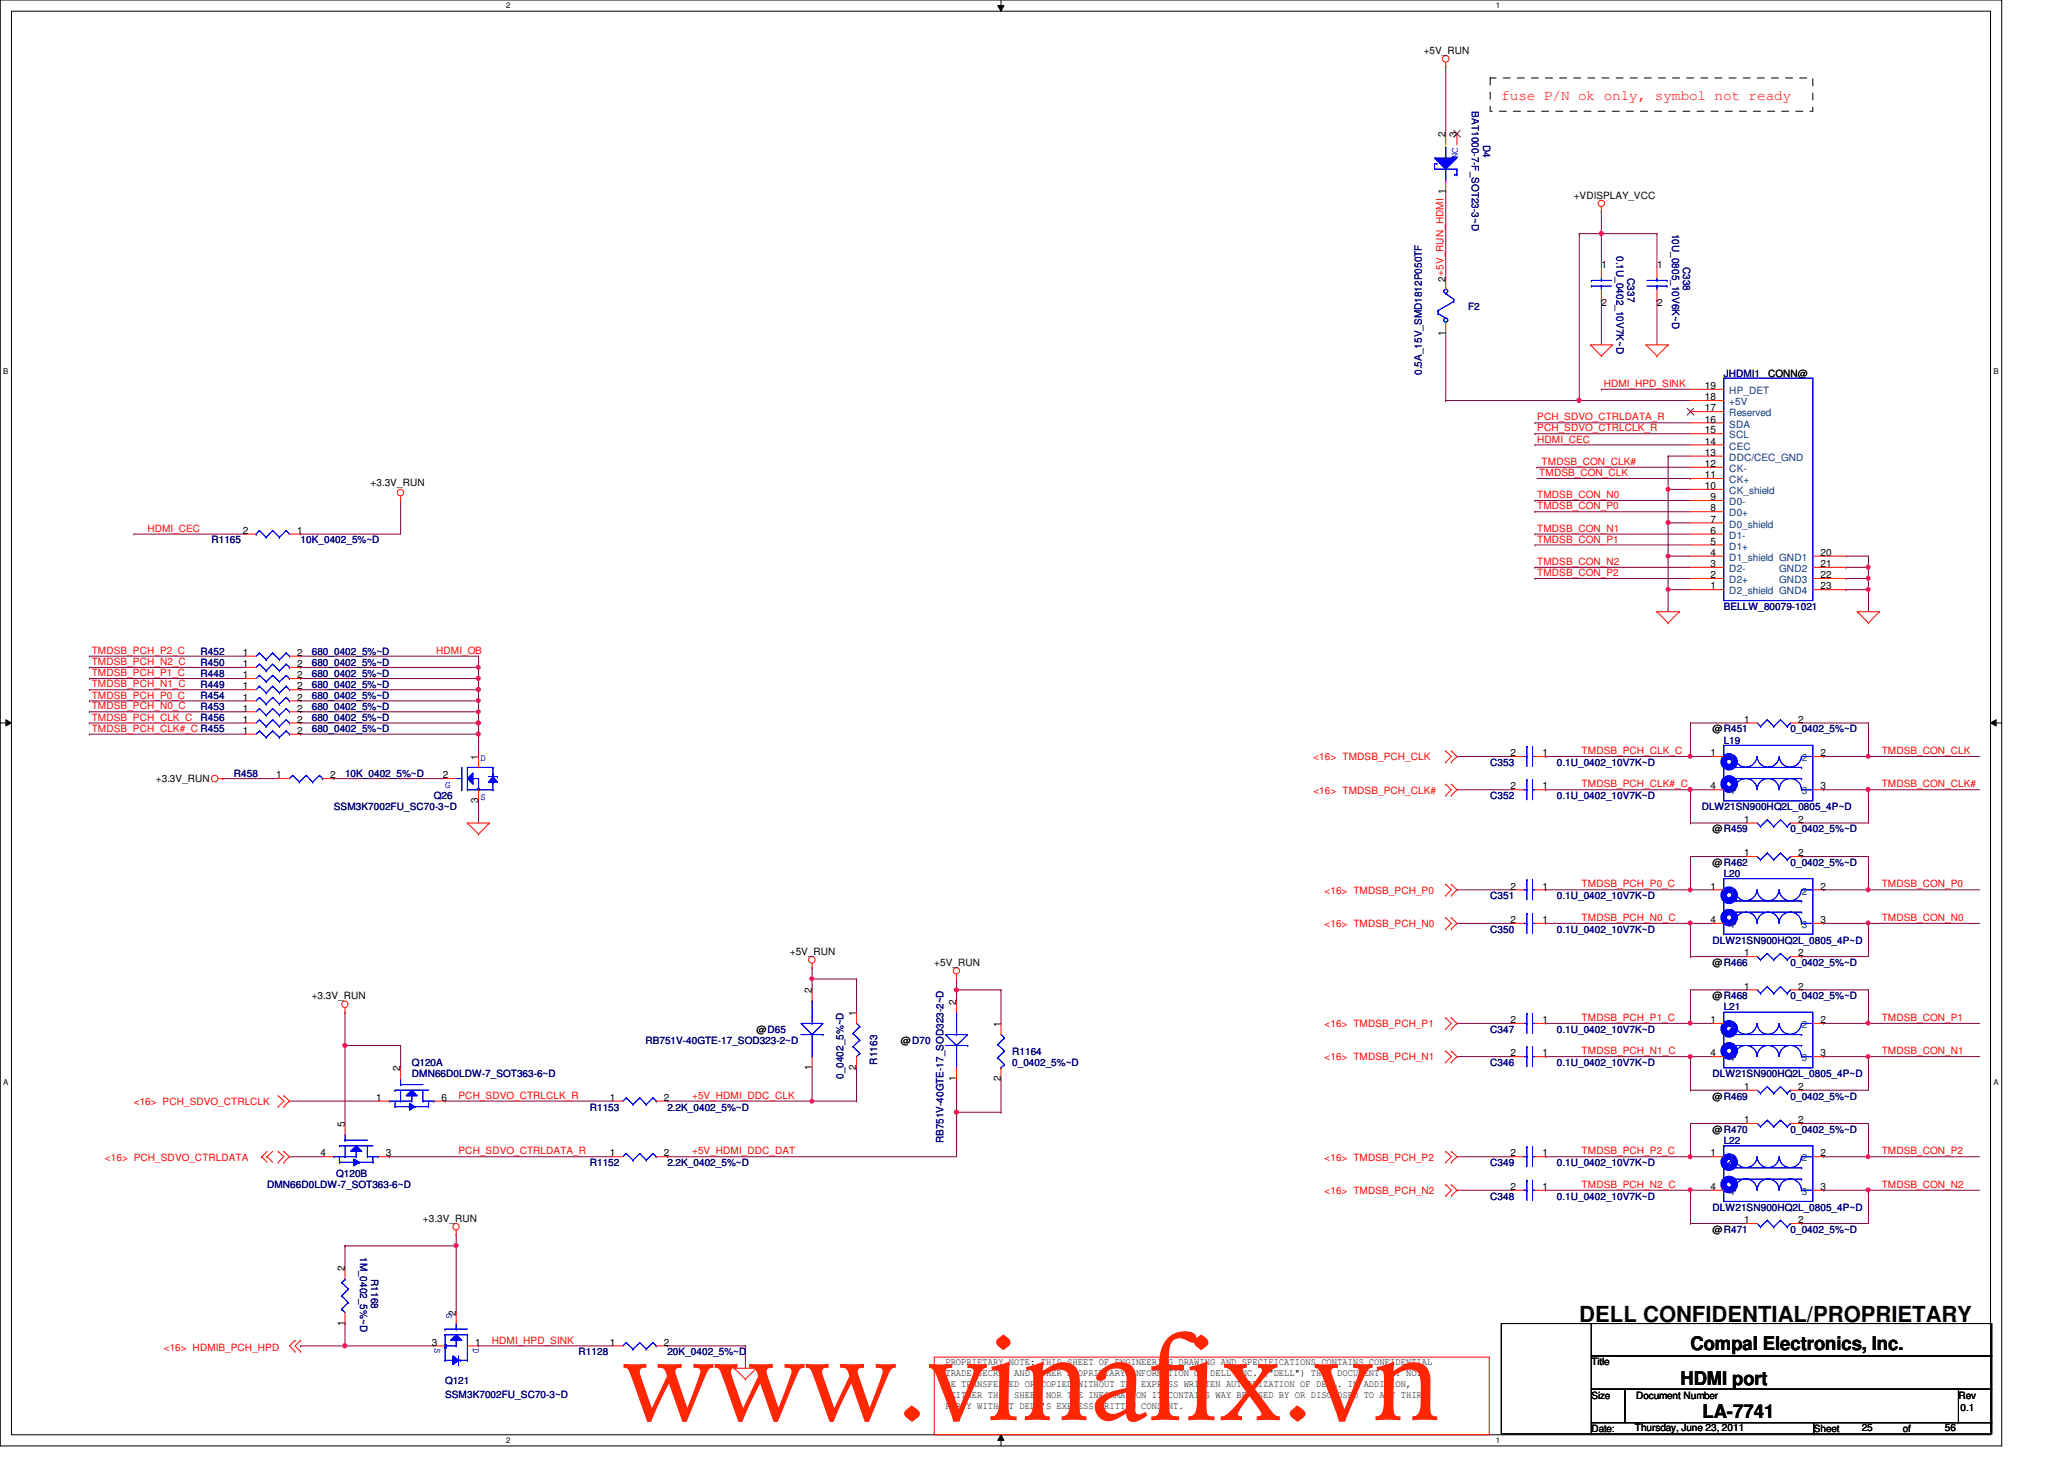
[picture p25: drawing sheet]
<svg xmlns="http://www.w3.org/2000/svg" width="297mm" height="210mm" viewBox="0 0 297 210" stroke-linecap="round" stroke-linejoin="round" font-family="sans-serif">
<defs><g id="words">
<text font-size="16.9" fill="#ff2600" x="89.6" y="204.3">www.vinafix.vn</text>
<text font-size="3.2" x="227.3" y="190.2">DELL CONFIDENTIAL/PROPRIETARY</text>
<g font-size="2.7">
<text x="243.3" y="194.3">Compal Electronics, Inc.</text>
<text x="241.8" y="199.2">HDMI port</text>
<text x="245" y="204">LA-7741</text>
</g>
<text font-size="2.1" fill="#f00" x="216.1" y="14.4">fuse P/N ok only, symbol not ready</text>
<g font-size="1.4">
<text x="204.9" y="7.7">+5V_RUN</text>
<text x="208" y="19.7" transform="rotate(-90 208 19.7)">2</text>
<text x="209.6" y="19.7" transform="rotate(-90 209.6 19.7)">3</text>
<text x="226.5" y="28.6">+VDISPLAY_VCC</text>
<text x="208" y="40.5" transform="rotate(-90 208 40.5)">2+5V_RUN_HDMI 1</text>
<text x="230.5" y="38.6">1</text>
<text x="238.5" y="38.6">1</text>
<text x="230.5" y="44.1">2</text>
<text x="238.5" y="44.1">2</text>
<text x="208" y="48.3" transform="rotate(-90 208 48.3)">1</text>
<text x="245.4" y="59.2">17</text>
<text x="245.4" y="57.6">18</text>
<text x="245.4" y="56">19</text>
<text x="254.5" y="54.2">CONN@</text>
<text x="245.4" y="65.6">13</text>
<text x="245.4" y="64">14</text>
<text x="245.4" y="62.4">15</text>
<text x="245.4" y="60.8">16</text>
<text x="53.3" y="69.8">+3.3V_RUN</text>
<text x="245.4" y="70.4">10</text>
<text x="245.4" y="68.8">11</text>
<text x="245.4" y="67.2">12</text>
<text x="246.2" y="72">9</text>
<text x="35" y="76.8">2</text>
<text x="42.8" y="76.8">1</text>
<text x="246.2" y="76.8">6</text>
<text x="246.2" y="75.2">7</text>
<text x="246.2" y="73.6">8</text>
<text x="246.2" y="83.2">2</text>
<text x="246.2" y="81.6">3</text>
<text x="246.2" y="80">4</text>
<text x="246.2" y="78.4">5</text>
<text x="262" y="80">20</text>
<text x="262" y="81.6">21</text>
<text x="262" y="83.2">22</text>
<text x="246.2" y="84.8">1</text>
<text x="262" y="84.8">23</text>
<text x="35" y="94.4">1</text>
<text x="35" y="96">1</text>
<text x="42.8" y="94.4">2</text>
<text x="42.8" y="96">2</text>
<text x="35" y="99.2">1</text>
<text x="35" y="97.6">1</text>
<text x="35" y="100.8">1</text>
<text x="42.8" y="99.2">2</text>
<text x="42.8" y="97.6">2</text>
<text x="42.8" y="100.8">2</text>
<text x="35" y="102.4">1</text>
<text x="35" y="104">1</text>
<text x="35" y="105.6">1</text>
<text x="42.8" y="102.4">2</text>
<text x="42.8" y="104">2</text>
<text x="42.8" y="105.6">2</text>
<text x="246.5" y="105.4">@R451</text>
<text x="251" y="104">1</text>
<text x="258.8" y="104">2</text>
<text x="22.4" y="112.4">+3.3V_RUN</text>
<text x="39.7" y="112">1</text>
<text x="47.5" y="112">2</text>
<text x="63.8" y="112">2</text>
<text x="68.8" y="109.3" transform="rotate(-90 68.8 109.3)">1</text>
<text x="217.4" y="113.6">2</text>
<text x="217.4" y="108.8">2</text>
<text x="222" y="113.6">1</text>
<text x="222" y="108.8">1</text>
<text x="246.2" y="108.8">1</text>
<text x="246.2" y="113.6">4</text>
<text x="262" y="108.8">2</text>
<text x="262" y="113.6">3</text>
<text x="68.8" y="115.5" transform="rotate(-90 68.8 115.5)">3</text>
<text x="246.5" y="119.8">@R459</text>
<text x="251" y="118.4">1</text>
<text x="258.8" y="118.4">2</text>
<text x="246.5" y="124.6">@R462</text>
<text x="251" y="123.2">1</text>
<text x="258.8" y="123.2">2</text>
<text x="217.4" y="128">2</text>
<text x="222" y="128">1</text>
<text x="246.2" y="128">1</text>
<text x="262" y="128">2</text>
<text x="113.7" y="137.4">+5V_RUN</text>
<text x="217.4" y="132.8">2</text>
<text x="222" y="132.8">1</text>
<text x="246.2" y="132.8">4</text>
<text x="251" y="137.6">1</text>
<text x="258.8" y="137.6">2</text>
<text x="262" y="132.8">3</text>
<text x="44.9" y="143.8">+3.3V_RUN</text>
<text x="116.8" y="142.9" transform="rotate(-90 116.8 142.9)">2</text>
<text x="134.4" y="139">+5V_RUN</text>
<text x="246.5" y="139">@R466</text>
<text x="246.5" y="143.8">@R468</text>
<text x="251" y="142.4">1</text>
<text x="258.8" y="142.4">2</text>
<text x="108.9" y="148.6">@D65</text>
<text x="123.2" y="146.1" transform="rotate(-90 123.2 146.1)">1</text>
<text x="137.6" y="144.5" transform="rotate(-90 137.6 144.5)">2</text>
<text x="144" y="147.7" transform="rotate(-90 144 147.7)">1</text>
<text x="217.4" y="147.2">2</text>
<text x="222" y="147.2">1</text>
<text x="246.2" y="147.2">1</text>
<text x="262" y="147.2">2</text>
<text x="57.6" y="154.1" transform="rotate(-90 57.6 154.1)">2</text>
<text x="116.8" y="153.9" transform="rotate(-90 116.8 153.9)">1</text>
<text x="123.2" y="153.9" transform="rotate(-90 123.2 153.9)">2</text>
<text x="129.7" y="150.2">@D70</text>
<text x="137.6" y="155.5" transform="rotate(-90 137.6 155.5)">1</text>
<text x="144" y="155.5" transform="rotate(-90 144 155.5)">2</text>
<text x="217.4" y="152">2</text>
<text x="222" y="152">1</text>
<text x="246.2" y="152">4</text>
<text x="262" y="152">3</text>
<text x="54.1" y="158.4">1</text>
<text x="63.5" y="158.4">6</text>
<text x="87.8" y="158.4">1</text>
<text x="95.5" y="158.4">2</text>
<text x="246.5" y="158.2">@R469</text>
<text x="251" y="161.6">1</text>
<text x="251" y="156.8">1</text>
<text x="258.8" y="161.6">2</text>
<text x="258.8" y="156.8">2</text>
<text x="46.1" y="166.4">4</text>
<text x="49.6" y="162.1" transform="rotate(-90 49.6 162.1)">5</text>
<text x="55.5" y="166.4">3</text>
<text x="87.8" y="166.4">1</text>
<text x="95.5" y="166.4">2</text>
<text x="217.4" y="166.4">2</text>
<text x="222" y="166.4">1</text>
<text x="246.2" y="166.4">1</text>
<text x="246.5" y="163">@R470</text>
<text x="262" y="166.4">2</text>
<text x="217.4" y="171.2">2</text>
<text x="222" y="171.2">1</text>
<text x="246.2" y="171.2">4</text>
<text x="262" y="171.2">3</text>
<text x="60.9" y="175.8">+3.3V_RUN</text>
<text x="246.5" y="177.4">@R471</text>
<text x="251" y="176">1</text>
<text x="258.8" y="176">2</text>
<text x="49.6" y="182.9" transform="rotate(-90 49.6 182.9)">2</text>
<text x="49.6" y="190.8" transform="rotate(-90 49.6 190.8)">1</text>
<text x="65.6" y="189.3" transform="rotate(-90 65.6 189.3)">2</text>
<text x="62.1" y="193.6">3</text>
<text x="68.4" y="193.6">1</text>
<text x="87.8" y="193.6">1</text>
<text x="95.5" y="193.6">2</text>
<text x="136.1" y="196.4">PROPRIETARY NOTE: THIS SHEET OF ENGINEERING DRAWING AND SPECIFICATIONS CONTAINS CONFIDENTIAL</text>
<text x="136.1" y="198">TRADE SECRET AND OTHER PROPRIETARY INFORMATION OF DELL INC. (&quot;DELL&quot;) THIS DOCUMENT MAY NOT</text>
<text x="229" y="196.4">Title</text>
<text x="136.1" y="199.6">BE TRANSFERRED OR COPIED WITHOUT THE EXPRESS WRITTEN AUTHORIZATION OF DELL. IN ADDITION,</text>
<text x="136.1" y="201.1">NEITHER THIS SHEET NOR THE INFORMATION IT CONTAINS WAY BE USED BY OR DISCLOSED TO ANY THIRD</text>
<text x="136.1" y="202.7">PARTY WITHOUT DELL'S EXPRESS WRITTEN CONSENT.</text>
<text x="229" y="201.2">Size</text>
<text x="235.5" y="201.2">Document Number</text>
<text x="281.9" y="201.2">Rev</text>
<text x="282.1" y="203">0.1</text>
<text x="229" y="206">Date:</text>
<text x="235.3" y="205.9">Thursday, June 23, 2011</text>
<text x="261" y="206">Sheet</text>
<text x="267.9" y="205.9">25</text>
<text x="273.9" y="206">of</text>
<text x="279.9" y="205.9">56</text>
</g>
<g font-size="1.4" fill="#000080">
<text x="211.8" y="16" transform="rotate(90 211.8 16)">BAT1000-7-F_SOT23-3~D</text>
<text x="213.4" y="20.8" transform="rotate(90 213.4 20.8)">D4</text>
<text x="240.7" y="33.6" transform="rotate(90 240.7 33.6)">10U_0805_10V6K~D</text>
<text x="232.7" y="36.8" transform="rotate(90 232.7 36.8)">0.1U_0402_10V7K~D</text>
<text x="234.2" y="40" transform="rotate(90 234.2 40)">C337</text>
<text x="242.2" y="38.4" transform="rotate(90 242.2 38.4)">C338</text>
<text x="211.3" y="44.6">F2</text>
<text x="204.6" y="53.9" transform="rotate(-90 204.6 53.9)">0.5A_15V_SMD1812P050TF</text>
<text x="248.1" y="54.2">JHDMI1</text>
<text x="30.4" y="78.2">R1165</text>
<text x="43.3" y="78.2">10K_0402_5%~D</text>
<text x="248.1" y="87.8">BELLW_80079-1021</text>
<text x="28.9" y="94.2">R452</text>
<text x="28.9" y="95.8">R450</text>
<text x="44.9" y="94.2">680_0402_5%~D</text>
<text x="44.9" y="95.8">680_0402_5%~D</text>
<text x="28.9" y="99">R449</text>
<text x="28.9" y="97.4">R448</text>
<text x="28.9" y="100.6">R454</text>
<text x="44.9" y="99">680_0402_5%~D</text>
<text x="44.9" y="97.4">680_0402_5%~D</text>
<text x="44.9" y="100.6">680_0402_5%~D</text>
<text x="28.9" y="102.2">R453</text>
<text x="28.9" y="103.8">R456</text>
<text x="44.9" y="102.2">680_0402_5%~D</text>
<text x="44.9" y="103.8">680_0402_5%~D</text>
<text x="44.9" y="105.4">680_0402_5%~D</text>
<text x="248.1" y="107">L19</text>
<text x="257.7" y="105.4">0_0402_5%~D</text>
<text x="33.7" y="111.8">R458</text>
<text x="49.7" y="111.8">10K_0402_5%~D</text>
<text x="214.5" y="110.2">C353</text>
<text x="224.1" y="110.2">0.1U_0402_10V7K~D</text>
<text x="48" y="116.6">SSM3K7002FU_SC70-3~D</text>
<text x="62.4" y="115">Q26</text>
<text x="214.5" y="115">C352</text>
<text x="224.1" y="115">0.1U_0402_10V7K~D</text>
<text x="244.9" y="116.6">DLW21SN900HQ2L_0805_4P~D</text>
<text x="257.7" y="119.8">0_0402_5%~D</text>
<text x="257.7" y="124.6">0_0402_5%~D</text>
<text x="214.5" y="129.4">C351</text>
<text x="224.1" y="129.4">0.1U_0402_10V7K~D</text>
<text x="248.1" y="126.2">L20</text>
<text x="214.5" y="134.2">C350</text>
<text x="224.1" y="134.2">0.1U_0402_10V7K~D</text>
<text x="246.5" y="135.8">DLW21SN900HQ2L_0805_4P~D</text>
<text x="257.7" y="139">0_0402_5%~D</text>
<text x="257.7" y="143.8">0_0402_5%~D</text>
<text x="214.5" y="148.6">C347</text>
<text x="224.1" y="148.6">0.1U_0402_10V7K~D</text>
<text x="248.1" y="145.4">L21</text>
<text x="59.3" y="153.4">Q120A</text>
<text x="59.3" y="155">DMN66D0LDW-7_SOT363-6~D</text>
<text x="92.9" y="150.2">RB751V-40GTE-17_SOD323-2~D</text>
<text x="121.4" y="155.2" transform="rotate(-90 121.4 155.2)">0_0402_5%~D</text>
<text x="126.2" y="153.2" transform="rotate(-90 126.2 153.2)">R1163</text>
<text x="145.7" y="151.8">R1164</text>
<text x="145.7" y="153.4">0_0402_5%~D</text>
<text x="214.5" y="153.4">C346</text>
<text x="224.1" y="153.4">0.1U_0402_10V7K~D</text>
<text x="246.5" y="155">DLW21SN900HQ2L_0805_4P~D</text>
<text x="84.9" y="159.8">R1153</text>
<text x="96" y="159.8">2.2K_0402_5%~D</text>
<text x="257.7" y="158.2">0_0402_5%~D</text>
<text x="84.9" y="167.8">R1152</text>
<text x="96" y="167.8">2.2K_0402_5%~D</text>
<text x="135.8" y="164.5" transform="rotate(-90 135.8 164.5)">RB751V-40GTE-17_SOD323-2~D</text>
<text x="214.5" y="167.8">C349</text>
<text x="224.1" y="167.8">0.1U_0402_10V7K~D</text>
<text x="248.1" y="164.6">L22</text>
<text x="257.7" y="163">0_0402_5%~D</text>
<text x="38.4" y="171">DMN66D0LDW-7_SOT363-6~D</text>
<text x="48.4" y="169.4">Q120B</text>
<text x="214.5" y="172.6">C348</text>
<text x="224.1" y="172.6">0.1U_0402_10V7K~D</text>
<text x="246.5" y="174.2">DLW21SN900HQ2L_0805_4P~D</text>
<text x="257.7" y="177.4">0_0402_5%~D</text>
<text x="51.8" y="180.8" transform="rotate(90 51.8 180.8)">1M_0402_5%~D</text>
<text x="53.4" y="184" transform="rotate(90 53.4 184)">R1168</text>
<text x="83.3" y="195">R1128</text>
<text x="96" y="195">20K_0402_5%~D</text>
<text x="64" y="199.1">Q121</text>
<text x="64" y="201.1">SSM3K7002FU_SC70-3~D</text>
</g>
<g font-size="1.4" fill="#00f">
<text x="209.8" y="22.7" transform="rotate(-90 209.8 22.7)">NC</text>
<text x="64" y="113.4">G</text>
<text x="69.2" y="109.5">D</text>
<text x="69.2" y="115.1">S</text>
<text x="64.3" y="188.8" transform="rotate(90 64.3 188.8)">G</text>
<text x="62.5" y="194" transform="rotate(90 62.5 194)">S</text>
<text x="68.1" y="194" transform="rotate(90 68.1 194)">D</text>
</g>
<g font-size="1.4" fill="#f00">
<text x="230.8" y="55.7">HDMI_HPD_SINK</text>
<text x="221.2" y="60.5">PCH_SDVO_CTRLDATA_R</text>
<text x="221.2" y="62.1">PCH_SDVO_CTRLCLK_R</text>
<text x="221.2" y="63.7">HDMI_CEC</text>
<text x="221.2" y="71.7">TMDSB_CON_N0</text>
<text x="221.5" y="68.5">TMDSB_CON_CLK</text>
<text x="221.9" y="66.9">TMDSB_CON_CLK#</text>
<text x="21.2" y="76.5">HDMI_CEC</text>
<text x="221.2" y="76.5">TMDSB_CON_N1</text>
<text x="221.2" y="73.3">TMDSB_CON_P0</text>
<text x="221.2" y="81.3">TMDSB_CON_N2</text>
<text x="221.2" y="78.1">TMDSB_CON_P1</text>
<text x="221.2" y="82.9">TMDSB_CON_P2</text>
<text x="13.2" y="95.7">TMDSB_PCH_N2_C</text>
<text x="13.2" y="94.1">TMDSB_PCH_P2_C</text>
<text x="62.8" y="94.1">HDMI_OB</text>
<text x="13.2" y="98.9">TMDSB_PCH_N1_C</text>
<text x="13.2" y="97.3">TMDSB_PCH_P1_C</text>
<text x="13.2" y="100.5">TMDSB_PCH_P0_C</text>
<text x="13.2" y="102.1">TMDSB_PCH_N0_C</text>
<text x="13.2" y="105.3">TMDSB_PCH_CLK#_C R455</text>
<text x="13.2" y="103.7">TMDSB_PCH_CLK_C</text>
<text x="189" y="109.4">&lt;16&gt; TMDSB_PCH_CLK</text>
<text x="227.6" y="108.5">TMDSB_PCH_CLK_C</text>
<text x="227.6" y="113.3">TMDSB_PCH_CLK#_C</text>
<text x="270.8" y="113.3">TMDSB_CON_CLK#</text>
<text x="270.8" y="108.5">TMDSB_CON_CLK</text>
<text x="189" y="114.2">&lt;16&gt; TMDSB_PCH_CLK#</text>
<text x="190.6" y="128.6">&lt;16&gt; TMDSB_PCH_P0</text>
<text x="227.6" y="127.7">TMDSB_PCH_P0_C</text>
<text x="270.8" y="127.7">TMDSB_CON_P0</text>
<text x="190.6" y="133.4">&lt;16&gt; TMDSB_PCH_N0</text>
<text x="227.6" y="132.5">TMDSB_PCH_N0_C</text>
<text x="270.8" y="132.5">TMDSB_CON_N0</text>
<text x="190.6" y="147.8">&lt;16&gt; TMDSB_PCH_P1</text>
<text x="227.6" y="146.9">TMDSB_PCH_P1_C</text>
<text x="270.8" y="146.9">TMDSB_CON_P1</text>
<text x="190.6" y="152.6">&lt;16&gt; TMDSB_PCH_N1</text>
<text x="227.6" y="151.7">TMDSB_PCH_N1_C</text>
<text x="270.8" y="151.7">TMDSB_CON_N1</text>
<text x="19.3" y="159">&lt;16&gt; PCH_SDVO_CTRLCLK</text>
<text x="66" y="158.1">PCH_SDVO_CTRLCLK_R</text>
<text x="99.6" y="158.1">+5V_HDMI_DDC_CLK</text>
<text x="15.1" y="167">&lt;16&gt; PCH_SDVO_CTRLDATA</text>
<text x="66" y="166.1">PCH_SDVO_CTRLDATA_R</text>
<text x="99.6" y="166.1">+5V_HDMI_DDC_DAT</text>
<text x="190.6" y="167">&lt;16&gt; TMDSB_PCH_P2</text>
<text x="227.6" y="166.1">TMDSB_PCH_P2_C</text>
<text x="270.8" y="166.1">TMDSB_CON_P2</text>
<text x="190.6" y="171.8">&lt;16&gt; TMDSB_PCH_N2</text>
<text x="227.6" y="170.9">TMDSB_PCH_N2_C</text>
<text x="270.8" y="170.9">TMDSB_CON_N2</text>
<text x="23.6" y="194.4">&lt;16&gt; HDMIB_PCH_HPD</text>
<text x="70.8" y="193.3">HDMI_HPD_SINK</text>
</g>
<g font-size="1.4" fill="#004080">
<text x="248.9" y="59.9">Reserved</text>
<text x="248.9" y="58.3">+5V</text>
<text x="248.9" y="56.7">HP_DET</text>
<text x="248.9" y="64.7">CEC</text>
<text x="248.9" y="63.1">SCL</text>
<text x="248.9" y="61.5">SDA</text>
<text x="248.9" y="71.1">CK_shield</text>
<text x="248.9" y="69.5">CK+</text>
<text x="248.9" y="67.9">CK-</text>
<text x="248.9" y="66.3">DDC/CEC_GND</text>
<text x="248.9" y="77.5">D1-</text>
<text x="248.9" y="75.9">D0_shield</text>
<text x="248.9" y="74.3">D0+</text>
<text x="248.9" y="72.7">D0-</text>
<text x="248.9" y="83.9">D2+</text>
<text x="248.9" y="82.3">D2-</text>
<text x="248.9" y="80.7">D1_shield GND1</text>
<text x="248.9" y="79.1">D1+</text>
<text x="256.1" y="82.3">GND2</text>
<text x="256.1" y="83.9">GND3</text>
<text x="248.9" y="85.5">D2_shield GND4</text>
<text x="248.9" y="109.5">1</text>
<text x="259.3" y="109.5">2</text>
<text x="248.9" y="114.3">4</text>
<text x="259.3" y="114.3">3</text>
<text x="248.9" y="128.7">1</text>
<text x="259.3" y="128.7">2</text>
<text x="248.9" y="133.5">4</text>
<text x="259.3" y="133.5">3</text>
<text x="248.9" y="147.9">1</text>
<text x="259.3" y="147.9">2</text>
<text x="248.9" y="152.7">4</text>
<text x="259.3" y="152.7">3</text>
<text x="248.9" y="167.1">1</text>
<text x="259.3" y="167.1">2</text>
<text x="248.9" y="171.9">4</text>
<text x="259.3" y="171.9">3</text>
</g>
<g font-size="1.1">
<text x="72.9" y="1.1">2</text>
<text x="215.3" y="1.1">1</text>
<text x=".5" y="53.8">B</text>
<text x="286.9" y="53.8">B</text>
<text x=".5" y="156.2">A</text>
<text x="286.9" y="156.2">A</text>
<text x="72.9" y="207.6">2</text>
<text x="215.3" y="207.6">1</text>
</g>
</g></defs>
<path d="M0 0h288.1v208h-288.1zM1.6 1.6h284.9v204.8h-284.9z" fill="none" stroke="#000" stroke-width=".14"/>
<g fill="#fff">
<path d="M72.9 .2h.5v1.2h-.5z"/>
<path d="M72.9 206.6h.5v1.2h-.5z"/>
</g>
<path d="M144.1 0v1.6M143.6 .8h.9l-.4 .8zM144.1 206.4l.4 .8h-.9zM144.1 206.4v1.6" fill="none" stroke="#000" stroke-width=".14"/>
<path d="M143.6 .8h.9l-.4 .8zM144.1 206.4l.4 .8h-.9z" fill="#000"/>
<g fill="#fff">
<path d="M215.3 .2h.6v1.2h-.6z"/>
<path d="M215.3 206.6h.6v1.2h-.6z"/>
<path d="M.5 52.8h.7v1.2h-.7z"/>
<path d="M286.9 52.8h.7v1.2h-.7z"/>
<path d="M.5 155.2h.7v1.2h-.7z"/>
<path d="M286.9 155.2h.7v1.2h-.7z"/>
</g>
<path d="M0 104h1.6M.8 103.5l.8 .5-.8 .4zM286.5 104l.8-.5v.9zM286.5 104h1.6" fill="none" stroke="#000" stroke-width=".14"/>
<path d="M.8 103.5l.8 .5-.8 .4zM286.5 104l.8-.5v.9z" fill="#000"/>
<g fill="none" stroke="#800040" stroke-width=".14">
<path d="M230.5 30.4h.1M230.5 33.6h.1M230.5 30.4v3.2M230.5 33.6h8M238.5 33.6h.1M238.5 33.6v4.8M230.5 43.2h.1M230.5 43.2v6.4M238.5 43.2h.1M238.5 43.2v6.4M268.9 113.6h.1M268.9 113.6h16"/>
<path d="M262.5 166.4h.1M262.5 166.4h6.4"/>
</g>
<circle cx="230.4" cy="33.6" r=".31" fill="#f0f"/>
<circle cx="230.4" cy="33.6" r=".31" fill="none" stroke="#f0f" stroke-width=".14"/>
<path d="M230.5 33.6h.1M230.5 33.6v4.8M268.9 128h.1M268.9 128h16" fill="none" stroke="#800040" stroke-width=".14"/>
<circle cx="268.9" cy="128" r=".3" fill="#f0f"/>
<circle cx="268.9" cy="128" r=".3" fill="none" stroke="#f0f" stroke-width=".14"/>
<path d="M268.9 108.8h.1M268.9 108.8h16" fill="none" stroke="#800040" stroke-width=".14"/>
<circle cx="268.9" cy="108.8" r=".3" fill="#f0f"/>
<circle cx="268.9" cy="108.8" r=".3" fill="none" stroke="#f0f" stroke-width=".14"/>
<path d="M240.1 84.8h.1M240.1 84.8v3.2" fill="none" stroke="#800040" stroke-width=".14"/>
<circle cx="240.1" cy="84.8" r=".3" fill="#f0f"/>
<circle cx="240.1" cy="84.8" r=".3" fill="none" stroke="#f0f" stroke-width=".14"/>
<path d="M227.3 57.6h.1M227.3 57.6h16M268.9 132.8h.1M268.9 132.8h16" fill="none" stroke="#800040" stroke-width=".14"/>
<circle cx="227.2" cy="57.6" r=".31" fill="#f0f"/>
<circle cx="227.2" cy="57.6" r=".31" fill="none" stroke="#f0f" stroke-width=".14"/>
<g fill="none" stroke="#800040" stroke-width=".14">
<path d="M220.9 72h.1M220.9 76.8h.1M220.9 72h22.4M220.9 76.8h22.4M221.2 67.2h.1M221.2 67.2h22.1M240.1 70.4h.1M240.1 70.4h3.2M220.9 81.6h.1M220.9 81.6h22.4M243.3 113.6h.1M243.3 113.6v4.8"/>
<path d="M262.5 113.6h.1M262.5 113.6h6.4M259.3 123.2h.1M259.3 123.2h9.6M262.5 132.8h.1M262.5 128h.1M262.5 132.8h6.4M268.9 123.2h.1M268.9 123.2v4.8h-6.4M262.5 147.2h.1M262.5 147.2h22.4M268.9 147.2h.1"/>
</g>
<circle cx="268.9" cy="147.2" r=".3" fill="#f0f"/>
<circle cx="268.9" cy="147.2" r=".3" fill="none" stroke="#f0f" stroke-width=".14"/>
<path d="M259.3 142.4h.1M259.3 142.4h9.6M268.9 142.4h.1M268.9 142.4v4.8M268.9 171.2h.1M268.9 171.2h16" fill="none" stroke="#800040" stroke-width=".14"/>
<circle cx="268.9" cy="171.2" r=".3" fill="#f0f"/>
<circle cx="268.9" cy="171.2" r=".3" fill="none" stroke="#f0f" stroke-width=".14"/>
<path d="M243.3 118.4h.1M243.3 118.4h8M259.3 137.6h.1M268.9 132.8h.1M268.9 132.8v4.8h-9.6M259.3 176h.1M268.9 171.2h.1M268.9 171.2v4.8h-9.6" fill="none" stroke="#800040" stroke-width=".14"/>
<circle cx="268.9" cy="132.8" r=".3" fill="#f0f"/>
<circle cx="268.9" cy="132.8" r=".3" fill="none" stroke="#f0f" stroke-width=".14"/>
<path d="M243.3 142.4h.1M243.3 142.4v4.8" fill="none" stroke="#800040" stroke-width=".14"/>
<circle cx="243.2" cy="147.2" r=".3" fill="#f0f"/>
<circle cx="243.2" cy="147.2" r=".3" fill="none" stroke="#f0f" stroke-width=".14"/>
<path d="M268.9 113.6h.1M268.9 113.6v4.8M243.3 142.4h.1M243.3 147.2h.1M243.3 142.4h8M243.3 147.2h3.2M243.3 171.2h.1M243.3 176h.1M243.3 171.2v4.8M243.3 176h8" fill="none" stroke="#800040" stroke-width=".14"/>
<circle cx="268.8" cy="113.6" r=".31" fill="#f0f"/>
<circle cx="268.8" cy="113.6" r=".31" fill="none" stroke="#f0f" stroke-width=".14"/>
<path d="M259.3 118.4h.1M259.3 118.4h9.6M243.3 156.8h.1M243.3 152h.1M243.3 156.8h8M243.3 152v4.8M243.3 161.6h.1M243.3 166.4h.1M243.3 161.6v4.8M243.3 161.6h8M243.3 166.4h3.2" fill="none" stroke="#800040" stroke-width=".14"/>
<circle cx="243.2" cy="166.4" r=".3" fill="#f0f"/>
<circle cx="243.2" cy="166.4" r=".3" fill="none" stroke="#f0f" stroke-width=".14"/>
<path d="M243.3 152h.1M243.3 152h3.2" fill="none" stroke="#800040" stroke-width=".14"/>
<circle cx="243.2" cy="152" r=".3" fill="#f0f"/>
<circle cx="243.2" cy="152" r=".3" fill="none" stroke="#f0f" stroke-width=".14"/>
<path d="M243.3 171.2h.1M243.3 171.2h3.2" fill="none" stroke="#800040" stroke-width=".14"/>
<circle cx="243.2" cy="171.2" r=".3" fill="#f0f"/>
<circle cx="243.2" cy="171.2" r=".3" fill="none" stroke="#f0f" stroke-width=".14"/>
<path d="M243.3 132.8h.1M243.3 132.8h3.2" fill="none" stroke="#800040" stroke-width=".14"/>
<circle cx="243.2" cy="132.8" r=".3" fill="#f0f"/>
<circle cx="243.2" cy="132.8" r=".3" fill="none" stroke="#f0f" stroke-width=".14"/>
<path d="M243.3 113.6h.1M243.3 113.6h3.2" fill="none" stroke="#800040" stroke-width=".14"/>
<circle cx="243.2" cy="113.6" r=".31" fill="#f0f"/>
<circle cx="243.2" cy="113.6" r=".31" fill="none" stroke="#f0f" stroke-width=".14"/>
<path d="M243.3 108.8h.1M243.3 108.8h3.2M243.3 128h.1M243.3 128h3.2" fill="none" stroke="#800040" stroke-width=".14"/>
<circle cx="243.2" cy="128" r=".3" fill="#f0f"/>
<circle cx="243.2" cy="128" r=".3" fill="none" stroke="#f0f" stroke-width=".14"/>
<g fill="none" stroke="#800040" stroke-width=".14">
<path d="M259.3 104h.1M259.3 104h9.6M268.9 104h.1M268.9 104v4.8M243.3 132.8h.1M243.3 137.6h.1M243.3 132.8v4.8M243.3 137.6h8M259.3 161.6h.1M259.3 161.6h9.6M268.9 161.6h.1M268.9 166.4h.1"/>
<path d="M268.9 161.6v4.8M268.9 166.4h16"/>
</g>
<circle cx="268.9" cy="166.4" r=".3" fill="#f0f"/>
<circle cx="268.9" cy="166.4" r=".3" fill="none" stroke="#f0f" stroke-width=".14"/>
<path d="M243.3 104h.1M243.3 104v4.8" fill="none" stroke="#800040" stroke-width=".14"/>
<circle cx="243.2" cy="108.8" r=".3" fill="#f0f"/>
<circle cx="243.2" cy="108.8" r=".3" fill="none" stroke="#f0f" stroke-width=".14"/>
<path d="M243.3 104h.1M243.3 104h8M243.3 123.2h.1M243.3 123.2h8M243.3 123.2v4.8M268.9 152h.1M268.9 152h16M268.9 152v4.8" fill="none" stroke="#800040" stroke-width=".14"/>
<circle cx="268.9" cy="152" r=".3" fill="#f0f"/>
<circle cx="268.9" cy="152" r=".3" fill="none" stroke="#f0f" stroke-width=".14"/>
<g fill="none" stroke="#800040" stroke-width=".14">
<path d="M230.5 56h.1M230.5 56h12.8M220.9 60.8h.1M220.9 62.4h.1M220.9 60.8h22.4M220.9 62.4h22.4M268.9 83.2h.1M268.9 83.2v1.6M262.5 108.8h.1M262.5 108.8h6.4M259.3 156.8h.1M259.3 156.8h9.6"/>
<path d="M262.5 152h.1M262.5 152h6.4M262.5 171.2h.1M262.5 171.2h6.4"/>
</g>
<circle cx="268.9" cy="83.2" r=".3" fill="#f0f"/>
<circle cx="268.9" cy="83.2" r=".3" fill="none" stroke="#f0f" stroke-width=".14"/>
<path d="M265.7 80h.1M265.7 81.6h.1M265.7 80h3.2M265.7 81.6h3.2M268.9 80h.1M268.9 81.6h.1M268.9 80v3.2" fill="none" stroke="#800040" stroke-width=".14"/>
<circle cx="268.8" cy="81.6" r=".31" fill="#f0f"/>
<circle cx="268.8" cy="81.6" r=".31" fill="none" stroke="#f0f" stroke-width=".14"/>
<path d="M265.7 83.2h.1M265.7 83.2h3.2M268.9 84.8h.1M268.9 84.8v3.2" fill="none" stroke="#800040" stroke-width=".14"/>
<circle cx="268.9" cy="84.8" r=".3" fill="#f0f"/>
<circle cx="268.9" cy="84.8" r=".3" fill="none" stroke="#f0f" stroke-width=".14"/>
<g fill="none" stroke="#800040" stroke-width=".14">
<path d="M208.1 9.6h.1M208.1 9.6v9.6M208.1 27.5h.1M208.1 27.5v12.5M227.3 33.6h.1M227.3 33.6h3.2M227.3 33.6v24M208.1 57.6h.1M208.1 48v9.6M208.1 57.6h19.2M227.3 57.6h.1M220.9 64h.1"/>
<path d="M220.9 64h22.4M240.1 65.6h.1M240.1 65.6h3.2M240.1 65.6v4.8M265.7 84.8h.1M265.7 84.8h3.2"/>
</g>
<circle cx="240.1" cy="70.4" r=".3" fill="#f0f"/>
<circle cx="240.1" cy="70.4" r=".3" fill="none" stroke="#f0f" stroke-width=".14"/>
<path d="M220.9 73.6h.1M220.9 78.4h.1M220.9 73.6h22.4M220.9 78.4h22.4M221.2 68.8h22.1M243.3 68.8h.1M220.9 83.2h.1M220.9 83.2h22.4M240.1 84.8h.1M240.1 80h.1M240.1 84.8h3.2M240.1 80v4.8" fill="none" stroke="#800040" stroke-width=".14"/>
<circle cx="240.1" cy="80" r=".3" fill="#f0f"/>
<circle cx="240.1" cy="80" r=".3" fill="none" stroke="#f0f" stroke-width=".14"/>
<path d="M240.1 75.2h.1M240.1 75.2v4.8M240.1 80h.1M240.1 80h3.2" fill="none" stroke="#800040" stroke-width=".14"/>
<circle cx="240.1" cy="75.2" r=".3" fill="#f0f"/>
<circle cx="240.1" cy="75.2" r=".3" fill="none" stroke="#f0f" stroke-width=".14"/>
<g fill="none" stroke="#800040" stroke-width=".14">
<path d="M240.1 75.2h.1M240.1 70.4h.1M240.1 75.2h3.2M240.1 70.4v4.8M49.7 145.6h.1M49.7 145.6v4.8M65.7 177.6h.1M65.7 177.6v1.6M43.3 193.6h.1M49.7 190.4h.1M49.7 190.4v3.2h-6.4M96.1 193.6h.1"/>
<path d="M96.1 193.6h11.2M107.3 193.6h.1M107.3 193.6v3.2"/>
</g>
<circle cx="49.6" cy="150.4" r=".31" fill="#f0f"/>
<circle cx="49.6" cy="150.4" r=".31" fill="none" stroke="#f0f" stroke-width=".14"/>
<g fill="none" stroke="#800040" stroke-width=".14">
<path d="M41.7 158.4h.1M41.7 158.4h12.7M49.7 150.4h.1M49.7 150.4v11.2M49.7 150.4h8M57.7 150.4h.1M57.7 150.4v3.2M64 158.4h.1M64 158.4h24M41.7 166.4h.1M41.7 166.4h4.7M49.7 179.2h.1"/>
<path d="M49.7 179.2h16M56 166.4h.1M56 166.4h32M65.7 179.2h.1M65.7 179.2v9.6"/>
</g>
<circle cx="65.6" cy="179.2" r=".31" fill="#f0f"/>
<circle cx="65.6" cy="179.2" r=".31" fill="none" stroke="#f0f" stroke-width=".14"/>
<path d="M96.1 158.4h.1M96.1 158.4h20.8M49.7 179.2h.1M49.7 179.2v3.2M96.1 166.4h.1M96.1 166.4h41.6M49.7 193.6h.1M49.7 193.6h12.7M68.9 193.6h.1M68.9 193.6h19.1" fill="none" stroke="#800040" stroke-width=".14"/>
<circle cx="49.6" cy="193.6" r=".32" fill="#f0f"/>
<circle cx="49.6" cy="193.6" r=".32" fill="none" stroke="#f0f" stroke-width=".14"/>
<path d="M12.9 96h.1M12.9 94.4h.1M12.9 96h22.4M12.9 94.4h22.4M43.3 94.4h.1M43.3 96h.1M43.3 96h25.6M43.3 94.4h25.6M48 112h.1M48 112h16" fill="none" stroke="#800040" stroke-width=".14"/>
<circle cx="68.8" cy="96" r=".3" fill="#f0f"/>
<circle cx="68.8" cy="96" r=".3" fill="none" stroke="#f0f" stroke-width=".14"/>
<path d="M68.9 99.2h.1M68.9 99.2v1.6" fill="none" stroke="#800040" stroke-width=".14"/>
<circle cx="68.8" cy="99.2" r=".3" fill="#f0f"/>
<circle cx="68.8" cy="99.2" r=".3" fill="none" stroke="#f0f" stroke-width=".14"/>
<path d="M68.9 104h.1M68.9 104v1.6" fill="none" stroke="#800040" stroke-width=".14"/>
<circle cx="68.8" cy="104" r=".3" fill="#f0f"/>
<circle cx="68.8" cy="104" r=".3" fill="none" stroke="#f0f" stroke-width=".14"/>
<path d="M12.9 99.2h.1M12.9 97.6h.1M12.9 99.2h22.4M12.9 97.6h22.4M43.3 99.2h.1M43.3 99.2h25.6M68.9 94.4h.1M68.9 94.4v1.6M68.9 115.2h.1M68.9 115.2v3.2" fill="none" stroke="#800040" stroke-width=".14"/>
<circle cx="68.8" cy="99.2" r=".3" fill="#f0f"/>
<circle cx="68.8" cy="99.2" r=".3" fill="none" stroke="#f0f" stroke-width=".14"/>
<path d="M43.3 97.6h.1M43.3 97.6h25.6" fill="none" stroke="#800040" stroke-width=".14"/>
<circle cx="68.8" cy="97.6" r=".31" fill="#f0f"/>
<circle cx="68.8" cy="97.6" r=".31" fill="none" stroke="#f0f" stroke-width=".14"/>
<g fill="none" stroke="#800040" stroke-width=".14">
<path d="M68.9 96h.1M68.9 97.6h.1M68.9 96v3.2M12.9 102.4h.1M12.9 100.8h.1M12.9 102.4h22.4M12.9 100.8h22.4M32 112h.1M32 112h8M43.3 100.8h.1M43.3 100.8h25.6M68.9 100.8h.1"/>
<path d="M68.9 105.6h.1M68.9 102.4h.1M68.9 100.8v3.2M68.9 105.6v3.2"/>
</g>
<circle cx="68.8" cy="100.8" r=".3" fill="#f0f"/>
<circle cx="68.8" cy="100.8" r=".3" fill="none" stroke="#f0f" stroke-width=".14"/>
<path d="M43.3 102.4h.1M43.3 102.4h25.6" fill="none" stroke="#800040" stroke-width=".14"/>
<circle cx="68.8" cy="102.4" r=".3" fill="#f0f"/>
<circle cx="68.8" cy="102.4" r=".3" fill="none" stroke="#f0f" stroke-width=".14"/>
<path d="M12.9 105.6h.1M12.9 105.6h22.4M43.3 105.6h.1M43.3 105.6h25.6" fill="none" stroke="#800040" stroke-width=".14"/>
<circle cx="68.8" cy="105.6" r=".31" fill="#f0f"/>
<circle cx="68.8" cy="105.6" r=".31" fill="none" stroke="#f0f" stroke-width=".14"/>
<path d="M43.3 104h.1M43.3 104h25.6" fill="none" stroke="#800040" stroke-width=".14"/>
<circle cx="68.8" cy="104" r=".3" fill="#f0f"/>
<circle cx="68.8" cy="104" r=".3" fill="none" stroke="#f0f" stroke-width=".14"/>
<g fill="none" stroke="#800040" stroke-width=".14">
<path d="M19.3 76.8h.1M19.3 76.8h16M43.3 76.8h.1M57.7 72h.1M57.7 72v4.8h-14.4M12.9 104h.1M12.9 104h22.4M209.7 108.8h.1M209.7 113.6h.1M209.7 108.8h8M209.7 113.6h8M222.5 108.8h.1"/>
<path d="M222.5 113.6h.1M222.5 108.8h20.8M222.5 113.6h20.8M116.9 139.2h.1M116.9 139.2v3.2M209.7 128h.1M209.7 132.8h.1M209.7 128h8M209.7 132.8h8M222.5 132.8h.1M222.5 128h.1M222.5 128h20.8"/>
<path d="M222.5 132.8h20.8M116.9 140.8h.1M116.9 140.8h6.4M123.3 140.8h.1M123.3 140.8v4.8M209.7 152h.1M209.7 147.2h.1M209.7 152h8M209.7 147.2h8M222.5 147.2h.1M222.5 152h.1M222.5 152h20.8"/>
<path d="M222.5 147.2h20.8M209.7 171.2h.1M209.7 166.4h.1M209.7 171.2h8M209.7 166.4h8M222.5 166.4h.1M222.5 171.2h.1M222.5 171.2h20.8M222.5 166.4h20.8"/>
</g>
<circle cx="116.8" cy="140.8" r=".3" fill="#f0f"/>
<circle cx="116.8" cy="140.8" r=".3" fill="none" stroke="#f0f" stroke-width=".14"/>
<path d="M116.9 158.4h.1M116.9 153.6v4.8" fill="none" stroke="#800040" stroke-width=".14"/>
<circle cx="116.8" cy="158.4" r=".3" fill="#f0f"/>
<circle cx="116.8" cy="158.4" r=".3" fill="none" stroke="#f0f" stroke-width=".14"/>
<path d="M116.9 158.4h.1M116.9 158.4h6.4M123.3 158.4h.1M123.3 153.6v4.8M137.7 160h.1M137.7 160v6.4" fill="none" stroke="#800040" stroke-width=".14"/>
<circle cx="137.7" cy="160" r=".31" fill="#f0f"/>
<circle cx="137.7" cy="160" r=".31" fill="none" stroke="#f0f" stroke-width=".14"/>
<path d="M137.7 142.4h.1M137.7 140.8h.1M137.7 142.4h6.4M137.7 140.8v3.2M144.1 142.4h.1M144.1 142.4v4.8" fill="none" stroke="#800040" stroke-width=".14"/>
<circle cx="137.7" cy="142.4" r=".31" fill="#f0f"/>
<circle cx="137.7" cy="142.4" r=".31" fill="none" stroke="#f0f" stroke-width=".14"/>
<path d="M137.7 155.2h.1M137.7 155.2v4.8M144.1 155.2v4.8M137.7 160h.1M137.7 160h6.4M144.1 160h.1" fill="none" stroke="#800040" stroke-width=".14"/>
<g fill="none" stroke="#f00" stroke-width=".14">
<path d="M208.1 9.6h.1M208.1 9v.6M230.5 30.4h.1M230.5 29.8v.6M228.9 49.6h.1M228.9 49.6h3.2M228.9 49.6l1.6 1.6M230.5 51.2h.1M232.1 49.6h.1M232.1 49.6l-1.6 1.6M236.9 49.6h.1M236.9 49.6h3.2"/>
<path d="M236.9 49.6l1.6 1.6M238.5 51.2h.1M240.1 49.6h.1M240.1 49.6l-1.6 1.6M243.3 59.2h4.8M243.3 57.6h4.8M243.3 56h4.8M57.7 72h.1M57.7 71.4v.6M243.3 78.4h4.8M243.3 76.8h4.8M243.3 75.2h4.8"/>
<path d="M243.3 73.6h4.8M243.3 72h4.8M243.3 70.4h4.8M243.3 68.8h4.8M243.3 67.2h4.8M243.3 65.6h4.8M243.3 64h4.8M243.3 62.4h4.8M243.3 60.8h4.8M35.3 94.4h1.6M35.3 99.2h1.6M41.7 94.4h1.6"/>
<path d="M41.7 99.2h1.6M238.5 88h.1M238.5 88h3.2M238.5 88l1.6 1.6M240.1 89.6h.1M241.7 88h.1M241.7 88l-1.6 1.6M243.3 84.8h4.8M243.3 83.2h4.8M243.3 81.6h4.8M243.3 80h4.8M260.9 84.8h4.8"/>
<path d="M260.9 83.2h4.8M260.9 81.6h4.8M260.9 80h4.8M267.3 88h.1M267.3 88h3.2M267.3 88l1.6 1.6M268.9 89.6h.1M270.5 88h.1M270.5 88l-1.6 1.6M31.4 112h.6M32 112h.1M67.3 118.4h.1"/>
<path d="M67.3 118.4h3.1M67.3 118.4l1.6 1.6M70.4 118.4h.1M70.4 118.4l-1.5 1.6M208.1 109.6h.1M208.1 108h.1M208.1 114.4h.1M208.1 112.8h.1M208.1 108l.8 .8-.8 .8M208.1 112.8l.8 .8-.8 .8M208.9 108h.1M208.9 109.6h.1"/>
<path d="M208.9 112.8h.1M208.9 114.4h.1M208.9 108l.8 .8-.8 .8M208.9 112.8l.8 .8-.8 .8M251.3 104h1.6M257.7 104h1.6M68.9 120h.1M116.9 139.2h.1M116.9 138.6v.6M208.1 128.8h.1M208.1 127.2h.1M208.1 133.6h.1"/>
<path d="M208.1 132h.1M208.1 127.2l.8 .8-.8 .8M208.1 132l.8 .8-.8 .8M208.9 127.2h.1M208.9 128.8h.1M208.9 132h.1M208.9 133.6h.1M208.9 127.2l.8 .8-.8 .8M208.9 132l.8 .8-.8 .8M40 159.2h.1M40 157.6h.1M40 157.6l.8 .8-.8 .8"/>
<path d="M40.8 157.6h.1M40.8 159.2h.1M40.8 157.6l.9 .8-.9 .8M49.7 145.6h.1M49.7 145v.6M137.7 140.8h.1M137.7 140.2v.6M144.1 147.2v1.6M144.1 153.6v1.6M208.1 152.8h.1M208.1 151.2h.1M208.1 148h.1"/>
<path d="M208.1 146.4h.1M208.1 151.2l.8 .8-.8 .8M208.1 146.4l.8 .8-.8 .8M208.9 151.2h.1M208.9 152.8h.1M208.9 146.4h.1M208.9 148h.1M208.9 151.2l.8 .8-.8 .8M208.9 146.4l.8 .8-.8 .8M37.7 166.4h.1M37.7 166.4l.7 .8M38.4 166.4h.1"/>
<path d="M38.4 166.4l.8 .8M38.4 165.7l-.7 .7M39.2 165.7l-.8 .7M40 167.2h.1M40 165.7h.1M40 165.7l.8 .7-.8 .8M40.8 165.7h.1M40.8 167.2h.1M40.8 165.7l.9 .7-.9 .8M65.7 177.6h.1M65.7 177v.6M208.1 172h.1"/>
<path d="M208.1 170.4h.1M208.1 167.2h.1M208.1 165.7h.1M208.1 170.4l.8 .8-.8 .8M208.1 165.7l.8 .7-.8 .8M208.9 170.4h.1M208.9 172h.1M208.9 165.7h.1M208.9 167.2h.1M208.9 170.4l.8 .8-.8 .8M208.9 165.7l.8 .7-.8 .8M42.5 192.8h.1"/>
<path d="M42.5 194.4h.1M42.5 192.8l-.8 .8 .8 .8M43.3 192.8h.1M43.3 194.4h.1M43.3 192.8l-.8 .8 .8 .8M49.7 182.4v1.6M49.7 188.8v1.6M105.7 196.8h.1M105.7 196.8h3.2M105.7 196.8l1.6 1.6M107.3 198.4h.1M108.9 196.8h.1"/>
<path d="M108.9 196.8l-1.6 1.6M134.4 195.2h79.9v11.2h-79.9z"/>
<circle cx="208.1" cy="8.5" r=".47"/>
<circle cx="230.5" cy="29.3" r=".46"/>
<circle cx="57.6" cy="70.9" r=".46"/>
<circle cx="30.9" cy="112" r=".47"/>
<circle cx="116.8" cy="138.1" r=".47"/>
<circle cx="137.6" cy="139.7" r=".45"/>
<circle cx="49.6" cy="144.5" r=".46"/>
<circle cx="65.6" cy="176.5" r=".46"/>
</g>
<path d="M216.1 190.4h12.9v15.9h-12.9zM229 190.4h57.6v4.7h-57.6zM229 195.1h57.6v4.8h-57.6zM229 199.9h4.8v4.8h-4.8zM233.8 199.9h48.1v4.8h-48.1zM281.9 199.9h4.7v4.8h-4.7zM229 204.7h32v1.6h-32zM261 204.7h25.6v1.6h-25.6z" fill="none" stroke="#000" stroke-width=".14"/>
<path d="M214.5 11.2h46.4v4.8h-46.4z" fill="none" stroke="#000" stroke-width=".14" stroke-dasharray="1 1 1 1 1 1 1 1"/>
<g fill="none" stroke="#00f" stroke-width=".14">
<path d="M248.1 54.4h12.8v32h-12.8zM37.3 93.9h.1M37.3 98.7h.1M37.3 93.9l-.4 .5M37.3 93.9l1 1M37.3 98.7l-.4 .5M37.3 98.7l1 1M38.3 94.9h.1M38.3 99.7h.1M39.2 93.9h.1M39.2 98.7h.1M39.2 93.9l-.9 1"/>
<path d="M39.2 93.9l1 1M39.2 98.7l-.9 1M39.2 98.7l1 1M40.2 94.9h.1M40.2 99.7h.1M41.2 93.9h.1M41.2 98.7h.1M41.2 93.9l-1 1M41.2 93.9l.5 .5M41.2 98.7l-1 1M41.2 98.7l.5 .5M41.7 94.4h.1"/>
<path d="M41.7 99.2h.1M252.9 104l.5 .5M253.4 104.5h.1M254.3 103.5h.1M254.3 103.5l-.9 1M254.3 103.5l1 1M255.3 104.5h.1M256.2 103.5h.1M256.2 103.5l-.9 1M256.2 103.5l1 1M257.2 104.5h.1M257.7 104h.1"/>
<path d="M257.7 104l-.5 .5M143.6 150.3h.1M143.6 152.2h.1M143.6 150.3l1 .9M143.6 152.2l1 1M144.1 153.6h.1M144.1 148.8l.5 .5M144.6 149.3h.1M144.6 151.2h.1M144.6 153.2h.1M144.6 149.3l-1 1M144.6 151.2l-1 1"/>
<path d="M144.6 153.2l-.5 .4M248.1 147.2h1.6M248.1 152h1.6M249.7 147.2h.1M249.7 147.2a1.59 1.59 0 0 0 1.6 1.6 1.59 1.59 0 0 0 1.6-1.6M249.7 152h.1M249.7 152a1.59 1.59 0 0 1 1.6-1.6 1.59 1.59 0 0 1 1.6 1.6M249.7 148.8h9.6M249.7 150.4h9.6M252.9 147.2a1.57 1.57 0 0 0 1.6 1.6 1.57 1.57 0 0 0 1.5-1.6M252.9 152a1.57 1.57 0 0 1 1.6-1.6 1.57 1.57 0 0 1 1.5 1.6M256.1 147.2a1.59 1.59 0 0 0 1.6 1.6 1.59 1.59 0 0 0 1.5-1.6"/>
<path d="M256.1 152a1.59 1.59 0 0 1 1.6-1.6 1.59 1.59 0 0 1 1.5 1.6M259.3 147.2h.1M259.3 152h.1M259.3 148.8h.1M259.3 150.4h.1M259.3 147.2h1.6M259.3 152h1.6M49.2 188.3h.1M49.2 186.4h.1M49.2 184.5h.1M49.2 188.3l.5 .5M49.2 186.4l.9 1"/>
<path d="M49.2 184.5l.9 1M49.7 184h.1M49.7 184l-.5 .5M50.1 187.4h.1M50.1 185.5h.1M50.1 187.4l-.9 .9M50.1 185.5l-.9 .9"/>
</g>
<path d="M242.8 58.8l1 .9M243.8 58.8l-1 .9" fill="none" stroke="#804000" stroke-width=".14"/>
<circle cx="248.9" cy="148" r=".78" fill="#fff"/>
<circle cx="248.9" cy="148" r=".78" fill="#00f"/>
<circle cx="248.9" cy="148" r=".78" fill="none" stroke="#00f" stroke-width=".93"/>
<circle cx="248.9" cy="151.2" r=".78" fill="#fff"/>
<circle cx="248.9" cy="151.2" r=".78" fill="#00f"/>
<circle cx="248.9" cy="151.2" r=".78" fill="none" stroke="#00f" stroke-width=".93"/>
<g fill="none" stroke="#00f" stroke-width=".14">
<path d="M248.1 145.6h12.8v8h-12.8zM248.1 147.2h1.6M248.1 152h1.6M249.7 147.2h.1M249.7 147.2a1.59 1.59 0 0 0 1.6 1.6 1.59 1.59 0 0 0 1.6-1.6M249.7 152h.1M249.7 152a1.59 1.59 0 0 1 1.6-1.6 1.59 1.59 0 0 1 1.6 1.6M249.7 148.8h9.6M249.7 150.4h9.6M252.9 147.2a1.57 1.57 0 0 0 1.6 1.6 1.57 1.57 0 0 0 1.5-1.6M252.9 152a1.57 1.57 0 0 1 1.6-1.6 1.57 1.57 0 0 1 1.5 1.6M256.1 147.2a1.59 1.59 0 0 0 1.6 1.6 1.59 1.59 0 0 0 1.5-1.6"/>
<path d="M256.1 152a1.59 1.59 0 0 1 1.6-1.6 1.59 1.59 0 0 1 1.5 1.6M259.3 147.2h.1M259.3 152h.1M259.3 148.8h.1M259.3 150.4h.1M259.3 147.2h1.6M259.3 152h1.6"/>
</g>
<circle cx="248.9" cy="148" r=".78" fill="#fff"/>
<circle cx="248.9" cy="148" r=".78" fill="#00f"/>
<circle cx="248.9" cy="148" r=".78" fill="none" stroke="#00f" stroke-width=".93"/>
<circle cx="248.9" cy="151.2" r=".78" fill="#fff"/>
<circle cx="248.9" cy="151.2" r=".78" fill="#00f"/>
<circle cx="248.9" cy="151.2" r=".78" fill="none" stroke="#00f" stroke-width=".93"/>
<g fill="none" stroke="#00f" stroke-width=".14">
<path d="M207 45.1h.1M207 44.7h.1M207 45.1l1.1 .7M207 44.7v.4M208.1 42.2h.1M208.1 42.2l1.1 .9M209.2 43.4h.1M209.2 43.1h.1M209.2 43.4l-2.2 1.3M209.2 43.1v.3M37.3 101.9h.1M37.3 101.9l-.4 .5"/>
<path d="M37.3 101.9l1 1M38.3 102.9h.1M39.2 101.9h.1M39.2 101.9l-.9 1M39.2 101.9l1 1M40.2 102.9h.1M41.2 101.9h.1M41.2 101.9l-1 1M41.2 101.9l.5 .5M41.7 102.4h.1M248.1 108.8h1.6M248.1 113.6h1.6"/>
<path d="M249.7 108.8h.1M249.7 108.8a1.59 1.59 0 0 0 1.6 1.6 1.59 1.59 0 0 0 1.6-1.6M249.7 113.6h.1M249.7 113.6a1.59 1.59 0 0 1 1.6-1.6 1.59 1.59 0 0 1 1.6 1.6M249.7 110.4h9.6M249.7 112h9.6M252.9 108.8a1.57 1.57 0 0 0 1.6 1.6 1.57 1.57 0 0 0 1.5-1.6M252.9 113.6a1.57 1.57 0 0 1 1.6-1.6 1.57 1.57 0 0 1 1.5 1.6M256.1 108.8a1.59 1.59 0 0 0 1.6 1.6 1.59 1.59 0 0 0 1.5-1.6M256.1 113.6a1.59 1.59 0 0 1 1.6-1.6 1.59 1.59 0 0 1 1.5 1.6M259.3 108.8h.1M259.3 113.6h.1"/>
<path d="M259.3 110.4h.1M259.3 112h.1M259.3 108.8h1.6M259.3 113.6h1.6M248.1 145.6h12.8v8h-12.8z"/>
<circle cx="208.1" cy="46.1" r=".3"/>
<circle cx="208.1" cy="41.9" r=".3"/>
</g>
<path d="M208.1 40v1.6M208.1 46.4v1.6M35.3 102.4h1.6M41.7 102.4h1.6M246.5 147.2h1.6M246.5 152h1.6M260.9 147.2h1.6M260.9 152h1.6" fill="none" stroke="#f00" stroke-width=".14"/>
<circle cx="248.9" cy="109.6" r=".77" fill="#fff"/>
<circle cx="248.9" cy="109.6" r=".77" fill="#00f"/>
<circle cx="248.9" cy="109.6" r=".77" fill="none" stroke="#00f" stroke-width=".93"/>
<circle cx="248.9" cy="112.8" r=".78" fill="#fff"/>
<circle cx="248.9" cy="112.8" r=".78" fill="#00f"/>
<circle cx="248.9" cy="112.8" r=".78" fill="none" stroke="#00f" stroke-width=".93"/>
<g fill="none" stroke="#00f" stroke-width=".14">
<path d="M248.1 107.2h12.8v8h-12.8zM248.1 108.8h1.6M248.1 113.6h1.6M249.7 108.8h.1M249.7 108.8a1.59 1.59 0 0 0 1.6 1.6 1.59 1.59 0 0 0 1.6-1.6M249.7 113.6h.1M249.7 113.6a1.59 1.59 0 0 1 1.6-1.6 1.59 1.59 0 0 1 1.6 1.6M249.7 110.4h9.6M249.7 112h9.6M252.9 108.8a1.57 1.57 0 0 0 1.6 1.6 1.57 1.57 0 0 0 1.5-1.6M252.9 113.6a1.57 1.57 0 0 1 1.6-1.6 1.57 1.57 0 0 1 1.5 1.6M256.1 108.8a1.59 1.59 0 0 0 1.6 1.6 1.59 1.59 0 0 0 1.5-1.6"/>
<path d="M256.1 113.6a1.59 1.59 0 0 1 1.6-1.6 1.59 1.59 0 0 1 1.5 1.6M259.3 108.8h.1M259.3 113.6h.1M259.3 110.4h.1M259.3 112h.1M259.3 108.8h1.6M259.3 113.6h1.6"/>
</g>
<circle cx="248.9" cy="109.6" r=".77" fill="#fff"/>
<circle cx="248.9" cy="109.6" r=".77" fill="#00f"/>
<circle cx="248.9" cy="109.6" r=".77" fill="none" stroke="#00f" stroke-width=".93"/>
<circle cx="248.9" cy="112.8" r=".78" fill="#fff"/>
<circle cx="248.9" cy="112.8" r=".78" fill="#00f"/>
<circle cx="248.9" cy="112.8" r=".78" fill="none" stroke="#00f" stroke-width=".93"/>
<g fill="none" stroke="#00f" stroke-width=".14">
<path d="M248.1 107.2h12.8v8h-12.8zM252.9 137.6l.5 .5M253.4 138.1h.1M254.3 137.2h.1M254.3 137.2l-.9 .9M254.3 137.2l1 .9M255.3 138.1h.1M256.2 137.2h.1M256.2 137.2l-.9 .9M256.2 137.2l1 .9M257.2 138.1h.1M257.7 137.6h.1"/>
<path d="M257.7 137.6l-.5 .5M115.3 147.2h3.1l-1.5 1.6zM115.3 148.8h3.1M116.9 147.2h.1M116.9 144h.1M116.9 152h.1M116.9 144v3.2M116.9 148.8v3.2M118.4 148.8h.1M248.1 166.4h1.6M248.1 171.2h1.6M249.7 166.4h.1"/>
<path d="M249.7 166.4a1.59 1.59 0 0 0 1.6 1.6 1.59 1.59 0 0 0 1.6-1.6M249.7 171.2h.1M249.7 171.2a1.59 1.59 0 0 1 1.6-1.6 1.59 1.59 0 0 1 1.6 1.6M249.7 168h9.6M249.7 169.6h9.6M252.9 166.4a1.57 1.57 0 0 0 1.6 1.6 1.57 1.57 0 0 0 1.5-1.6M252.9 171.2a1.57 1.57 0 0 1 1.6-1.6 1.57 1.57 0 0 1 1.5 1.6M256.1 166.4a1.59 1.59 0 0 0 1.6 1.6 1.59 1.59 0 0 0 1.5-1.6M256.1 171.2a1.59 1.59 0 0 1 1.6-1.6 1.59 1.59 0 0 1 1.5 1.6M259.3 166.4h.1M259.3 171.2h.1M259.3 168h.1"/>
<path d="M259.3 169.6h.1M259.3 166.4h1.6M259.3 171.2h1.6"/>
</g>
<path d="M246.5 108.8h1.6M246.5 113.6h1.6M260.9 108.8h1.6M260.9 113.6h1.6M251.3 137.6h1.6M257.7 137.6h1.6M116.9 142.4v1.6M116.9 152v1.6" fill="none" stroke="#f00" stroke-width=".14"/>
<circle cx="248.9" cy="167.2" r=".78" fill="#fff"/>
<circle cx="248.9" cy="167.2" r=".78" fill="#00f"/>
<circle cx="248.9" cy="167.2" r=".78" fill="none" stroke="#00f" stroke-width=".93"/>
<circle cx="248.9" cy="170.4" r=".78" fill="#fff"/>
<circle cx="248.9" cy="170.4" r=".78" fill="#00f"/>
<circle cx="248.9" cy="170.4" r=".78" fill="none" stroke="#00f" stroke-width=".93"/>
<g fill="none" stroke="#00f" stroke-width=".14">
<path d="M248.1 164.8h12.8v8h-12.8zM248.1 166.4h1.6M248.1 171.2h1.6M249.7 166.4h.1M249.7 166.4a1.59 1.59 0 0 0 1.6 1.6 1.59 1.59 0 0 0 1.6-1.6M249.7 171.2h.1M249.7 171.2a1.59 1.59 0 0 1 1.6-1.6 1.59 1.59 0 0 1 1.6 1.6M249.7 168h9.6M249.7 169.6h9.6M252.9 166.4a1.57 1.57 0 0 0 1.6 1.6 1.57 1.57 0 0 0 1.5-1.6M252.9 171.2a1.57 1.57 0 0 1 1.6-1.6 1.57 1.57 0 0 1 1.5 1.6M256.1 166.4a1.59 1.59 0 0 0 1.6 1.6 1.59 1.59 0 0 0 1.5-1.6"/>
<path d="M256.1 171.2a1.59 1.59 0 0 1 1.6-1.6 1.59 1.59 0 0 1 1.5 1.6M259.3 166.4h.1M259.3 171.2h.1M259.3 168h.1M259.3 169.6h.1M259.3 166.4h1.6M259.3 171.2h1.6"/>
</g>
<circle cx="248.9" cy="167.2" r=".78" fill="#fff"/>
<circle cx="248.9" cy="167.2" r=".78" fill="#00f"/>
<circle cx="248.9" cy="167.2" r=".78" fill="none" stroke="#00f" stroke-width=".93"/>
<circle cx="248.9" cy="170.4" r=".78" fill="#fff"/>
<circle cx="248.9" cy="170.4" r=".78" fill="#00f"/>
<circle cx="248.9" cy="170.4" r=".78" fill="none" stroke="#00f" stroke-width=".93"/>
<g fill="none" stroke="#00f" stroke-width=".14">
<path d="M37.3 103.5h.1M37.3 103.5l-.4 .5M37.3 103.5l1 1M38.3 104.5h.1M39.2 103.5h.1M39.2 103.5l-.9 1M39.2 103.5l1 1M40.2 104.5h.1M41.2 103.5h.1M41.2 103.5l-1 1M41.2 103.5l.5 .5M41.7 104h.1"/>
<path d="M248.1 128h1.6M248.1 132.8h1.6M249.7 128h.1M249.7 128a1.59 1.59 0 0 0 1.6 1.6 1.59 1.59 0 0 0 1.6-1.6M249.7 132.8h.1M249.7 132.8a1.59 1.59 0 0 1 1.6-1.6 1.59 1.59 0 0 1 1.6 1.6M249.7 129.6h9.6M249.7 131.2h9.6M252.9 128a1.57 1.57 0 0 0 1.6 1.6 1.57 1.57 0 0 0 1.5-1.6M252.9 132.8a1.57 1.57 0 0 1 1.6-1.6 1.57 1.57 0 0 1 1.5 1.6M256.1 128a1.59 1.59 0 0 0 1.6 1.6 1.59 1.59 0 0 0 1.5-1.6M256.1 132.8a1.59 1.59 0 0 1 1.6-1.6 1.59 1.59 0 0 1 1.5 1.6"/>
<path d="M259.3 128h.1M259.3 132.8h.1M259.3 129.6h.1M259.3 131.2h.1M259.3 128h1.6M259.3 132.8h1.6M90.1 157.9h.1M90.1 157.9l-.4 .5M90.1 157.9l1 1M91.1 158.9h.1M92.1 157.9h.1M92.1 157.9l-1 1"/>
<path d="M92.1 157.9l.9 1M93 158.9h.1M94 157.9h.1M94 157.9l-1 1M94 157.9l.4 .5M94.4 158.4h.1M219.3 147.2h.4M219.7 145.8h.1M219.7 147.2h.1M219.7 145.8v2.9M220.6 147.2h.1M220.6 145.8h.1"/>
<path d="M220.6 147.2h.3M220.6 145.8v2.9M252.9 142.4l.5 .5M253.4 142.9h.1M254.3 141.9h.1M254.3 141.9l-.9 1M254.3 141.9l1 1M255.3 142.9h.1M256.2 141.9h.1M256.2 141.9l-.9 1M256.2 141.9l1 1M257.2 142.9h.1"/>
<path d="M257.7 142.4h.1M257.7 142.4l-.5 .5M248.1 164.8h12.8v8h-12.8zM252.9 176l.5 .5M253.4 176.5h.1M254.3 175.6h.1M254.3 175.6l-.9 .9M254.3 175.6l1 .9M255.3 176.5h.1M256.2 175.6h.1M256.2 175.6l-.9 .9M256.2 175.6l1 .9"/>
<path d="M257.2 176.5h.1M257.7 176h.1M257.7 176l-.5 .5"/>
</g>
<g fill="none" stroke="#f00" stroke-width=".14">
<path d="M35.3 104h1.6M41.7 104h1.6M88 158.4h1.7M94.4 158.4h1.7M217.7 147.2h1.6M220.9 147.2h1.6M251.3 142.4h1.6M257.7 142.4h1.6M246.5 166.4h1.6M246.5 171.2h1.6M251.3 176h1.6M257.7 176h1.6"/>
<path d="M260.9 166.4h1.6M260.9 171.2h1.6"/>
</g>
<circle cx="248.9" cy="128.8" r=".78" fill="#fff"/>
<circle cx="248.9" cy="128.8" r=".78" fill="#00f"/>
<circle cx="248.9" cy="128.8" r=".78" fill="none" stroke="#00f" stroke-width=".93"/>
<circle cx="248.9" cy="132" r=".78" fill="#fff"/>
<circle cx="248.9" cy="132" r=".78" fill="#00f"/>
<circle cx="248.9" cy="132" r=".78" fill="none" stroke="#00f" stroke-width=".93"/>
<g fill="none" stroke="#00f" stroke-width=".14">
<path d="M248.1 126.4h12.8v8h-12.8zM248.1 128h1.6M248.1 132.8h1.6M249.7 128h.1M249.7 128a1.59 1.59 0 0 0 1.6 1.6 1.59 1.59 0 0 0 1.6-1.6M249.7 132.8h.1M249.7 132.8a1.59 1.59 0 0 1 1.6-1.6 1.59 1.59 0 0 1 1.6 1.6M249.7 129.6h9.6M249.7 131.2h9.6M252.9 128a1.57 1.57 0 0 0 1.6 1.6 1.57 1.57 0 0 0 1.5-1.6M252.9 132.8a1.57 1.57 0 0 1 1.6-1.6 1.57 1.57 0 0 1 1.5 1.6M256.1 128a1.59 1.59 0 0 0 1.6 1.6 1.59 1.59 0 0 0 1.5-1.6"/>
<path d="M256.1 132.8a1.59 1.59 0 0 1 1.6-1.6 1.59 1.59 0 0 1 1.5 1.6M259.3 128h.1M259.3 132.8h.1M259.3 129.6h.1M259.3 131.2h.1M259.3 128h1.6M259.3 132.8h1.6"/>
</g>
<circle cx="248.9" cy="128.8" r=".78" fill="#fff"/>
<circle cx="248.9" cy="128.8" r=".78" fill="#00f"/>
<circle cx="248.9" cy="128.8" r=".78" fill="none" stroke="#00f" stroke-width=".93"/>
<circle cx="248.9" cy="132" r=".78" fill="#fff"/>
<circle cx="248.9" cy="132" r=".78" fill="#00f"/>
<circle cx="248.9" cy="132" r=".78" fill="none" stroke="#00f" stroke-width=".93"/>
<g fill="none" stroke="#00f" stroke-width=".14">
<path d="M229 41.1h.1M229 40.3h.1M229 41.1h2.9M229 40.3h2.9M230.5 40.3h.1M230.5 41.1h.1M230.5 40v.3M230.5 41.1v.5M37.3 95.5h.1M37.3 95.5l-.4 .5M37.3 95.5l1 1M38.3 96.5h.1"/>
<path d="M39.2 95.5h.1M39.2 95.5l-.9 1M39.2 95.5l1 1M40.2 96.5h.1M41.2 95.5h.1M41.2 95.5l-1 1M41.2 95.5l.5 .5M41.7 96h.1M42.1 111.5h.1M42.1 111.5l-.4 .5M42.1 111.5l1 1M43.1 112.5h.1"/>
<path d="M44.1 111.5h.1M44.1 111.5l-1 1M44.1 111.5l.9 1M45 112.5h.1M46 111.5h.1M46 111.5l-1 1M46 111.5l.4 .5M46.4 112h.1M219.3 113.6h.4M219.7 112.2h.1M219.7 113.6h.1M219.7 112.2v2.9"/>
<path d="M220.6 113.6h.1M220.6 112.2h.1M220.6 112.2v2.9M220.6 113.6h.3M219.3 132.8h.4M219.3 128h.4M219.7 131.4h.1M219.7 132.8h.1M219.7 126.6h.1M219.7 128h.1M219.7 126.6v2.9M219.7 131.4v2.9"/>
<path d="M220.6 132.8h.1M220.6 131.4h.1M220.6 128h.1M220.6 126.6h.1M220.6 126.6v2.9M220.6 131.4v2.9M220.6 132.8h.3M220.6 128h.3M248.1 126.4h12.8v8h-12.8zM252.9 123.2l.5 .5M253.4 123.7h.1M254.3 122.7h.1"/>
<path d="M254.3 122.7l-.9 1M254.3 122.7l1 1M255.3 123.7h.1M256.2 122.7h.1M256.2 122.7l-.9 1M256.2 122.7l1 1M257.2 123.7h.1M257.7 123.2h.1M257.7 123.2l-.5 .5M56.8 156.8h.1M56.8 156.8h4.9M57.7 156h.1"/>
<path d="M57.7 158.4h.1M57.7 156h3.2M57.7 155.2v.8M57.7 156.8v1.6M60.9 158.4h.1M60.9 156.8v1.6M136.1 148.8h3.2l-1.6 1.6zM136.1 150.4h3.2M137.7 148.8h.1M137.7 145.6h.1M137.7 153.6h.1M137.7 145.6v3.2"/>
<path d="M137.7 150.4v3.2M139.3 150.4h.1M219.3 152h.4M219.7 150.6h.1M219.7 152h.1M219.7 150.6v2.9M220.6 152h.1M220.6 150.6h.1M220.6 150.6v2.9M220.6 152h.3M252.9 156.8l.5 .5M253.4 157.3h.1"/>
<path d="M254.3 156.3h.1M254.3 156.3l-.9 1M254.3 156.3l1 1M255.3 157.3h.1M256.2 156.3h.1M256.2 156.3l-.9 1M256.2 156.3l1 1M257.2 157.3h.1M257.7 156.8h.1M257.7 156.8l-.5 .5M219.3 166.4h.4M219.7 165h.1"/>
<path d="M219.7 166.4h.1M219.7 165v2.9M220.6 166.4h.1M220.6 165h.1M220.6 166.4h.3M220.6 165v2.9M252.9 161.6l.5 .5M253.4 162.1h.1M254.3 161.2h.1M254.3 161.2l-.9 .9M254.3 161.2l1 .9M255.3 162.1h.1"/>
<path d="M256.2 161.2h.1M256.2 161.2l-.9 .9M256.2 161.2l1 .9M257.2 162.1h.1M257.7 161.6h.1M257.7 161.6l-.5 .5M90.1 193.2h.1M90.1 193.2l-.4 .4M90.1 193.2l1 .9M91.1 194.1h.1M92.1 193.2h.1M92.1 193.2l-1 .9"/>
<path d="M92.1 193.2l.9 .9M93 194.1h.1M94 193.2h.1M94 193.2l-1 .9M94 193.2l.4 .4M94.4 193.6h.1"/>
</g>
<g fill="none" stroke="#f00" stroke-width=".14">
<path d="M230.5 38.4v1.6M230.5 41.6v1.6M35.3 96h1.6M41.7 96h1.6M40 112h1.7M46.4 112h1.6M217.7 113.6h1.6M220.9 113.6h1.6M217.7 128h1.6M217.7 132.8h1.6M220.9 128h1.6M220.9 132.8h1.6"/>
<path d="M246.5 128h1.6M246.5 132.8h1.6M251.3 123.2h1.6M257.7 123.2h1.6M260.9 128h1.6M260.9 132.8h1.6M137.7 144v1.6M137.7 153.6v1.6M217.7 152h1.6M220.9 152h1.6M251.3 156.8h1.6M257.7 156.8h1.6"/>
<path d="M217.7 166.4h1.6M220.9 166.4h1.6M251.3 161.6h1.6M257.7 161.6h1.6M88 193.6h1.7M94.4 193.6h1.7"/>
</g>
<path d="M58.5 157.6l.8-.8 .8 .8z" fill="#00f"/>
<path d="M56 158.4h.1M56 158.4h3.3M56.8 159.2h2.1M58.5 157.6l.8-.8 .8 .8zM58.9 159.2h.1M59.3 158.4h.1M59.3 157.6v.8M60.9 158.4h1.5M61.7 159.2h.1M61.7 158.4v.8M62.4 158.4h.1" fill="none" stroke="#00f" stroke-width=".14"/>
<path d="M58.9 158.8l.8 .4-.8 .5z" fill="#00f"/>
<g fill="none" stroke="#00f" stroke-width=".14">
<path d="M56.8 159.2h.1M56.8 156.8h.1M56.8 158.4v.8M56.8 156.8h4.9M57.7 156h.1M57.7 158.4h.1M57.7 156h3.2M57.7 155.2v.8M57.7 156.8v1.6M58.9 158.7l.8 .5-.8 .5zM59.7 159.2h.1M59.7 159.2h2"/>
<path d="M60.9 158.4h.1M60.9 156.8v1.6"/>
</g>
<path d="M58.5 157.6l.8-.8 .8 .8z" fill="#00f"/>
<path d="M56 158.4h.1M56 158.4h3.3M56.8 159.2h2.1M58.5 157.6l.8-.8 .8 .8zM58.9 159.2h.1M59.3 158.4h.1M59.3 157.6v.8M60.9 158.4h1.5M61.7 159.2h.1M61.7 158.4v.8M62.4 158.4h.1" fill="none" stroke="#00f" stroke-width=".14"/>
<path d="M58.9 158.8l.8 .4-.8 .5z" fill="#00f"/>
<g fill="none" stroke="#00f" stroke-width=".14">
<path d="M237 41.1h2.9M237 40.3h2.9M238.5 40.3h.1M238.5 41.1h.1M238.5 40v.3M238.5 41.1v.5M239.9 41.1h.1M239.9 40.3h.1M56.8 159.2h.1M56.8 158.4v.8M58.9 158.7l.8 .5-.8 .5zM59.7 159.2h.1"/>
<path d="M59.7 159.2h2M48 166.4h.1M48 166.4h3.3M48.8 164.8h.1M48.8 164.8h4.9M49.7 164h.1M49.7 166.4h.1M49.7 163.2v.8M49.7 164.8v1.6M52.9 166.4h.1M52.9 166.4h1.5M52.9 164.8v1.6"/>
<path d="M54.4 166.4h.1"/>
</g>
<path d="M238.5 38.4v1.6M238.5 41.6v1.6M54.4 158.4h1.6M57.7 153.6v1.6M62.4 158.4h1.6" fill="none" stroke="#f00" stroke-width=".14"/>
<path d="M50.5 165.7l.8-.9 .8 .9z" fill="#00f"/>
<path d="M48.8 167.2h.1M48.8 166.4v.8M49.7 164h.1M49.7 164h3.2M50.5 165.7l.8-.9 .8 .9zM51.3 166.4h.1M51.3 165.7v.7M53.7 167.2h.1M53.7 166.4v.8" fill="none" stroke="#00f" stroke-width=".14"/>
<path d="M50.9 166.8l.8 .4-.8 .5z" fill="#00f"/>
<g fill="none" stroke="#00f" stroke-width=".14">
<path d="M48 166.4h.1M48 166.4h3.3M48.8 164.8h.1M48.8 167.2h2.1M48.8 164.8h4.9M49.7 164h.1M49.7 166.4h.1M49.7 163.2v.8M49.7 164.8v1.6M50.9 166.8l.8 .4-.8 .5zM50.9 167.2h.1M51.7 167.2h.1"/>
<path d="M51.7 167.2h2M52.9 166.4h.1M52.9 166.4h1.5M52.9 164.8v1.6M54.4 166.4h.1"/>
</g>
<path d="M50.5 165.7l.8-.9 .8 .9z" fill="#00f"/>
<path d="M48.8 167.2h.1M48.8 166.4v.8M49.7 164h.1M49.7 164h3.2M50.5 165.7l.8-.9 .8 .9zM51.3 166.4h.1M51.3 165.7v.7M53.7 167.2h.1M53.7 166.4v.8" fill="none" stroke="#00f" stroke-width=".14"/>
<path d="M50.9 166.8l.8 .4-.8 .5z" fill="#00f"/>
<path d="M48.8 167.2h2.1M50.9 166.8l.8 .4-.8 .5zM50.9 167.2h.1M51.7 167.2h.1M51.7 167.2h2" fill="none" stroke="#00f" stroke-width=".14"/>
<path d="M46.4 166.4h1.6M49.7 161.6v1.6M54.4 166.4h1.6" fill="none" stroke="#f00" stroke-width=".14"/>
<path d="M68.1 111.2v1.6l-.8-.8z" fill="#00f"/>
<path d="M67.3 112l.8-.8v1.6z" fill="none" stroke="#00f" stroke-width=".14"/>
<path d="M70.9 111.7l.7 .8h-1.3z" fill="#00f"/>
<g fill="none" stroke="#00f" stroke-width=".14">
<path d="M65.7 112h.8M66.5 112h.1M66.5 113.6h.1M66.5 110.4v3.2M67.3 110.4h.1M67.3 113.6h.1M67.3 110.4h3.6M67.3 110.4v3.2M67.3 113.6h3.6M68.1 112h.1M68.1 112h.8M68.7 113.5h.1"/>
<path d="M68.7 113.5v.1M68.7 113.5h.3M68.9 113.6h.1M68.9 112h.1M68.9 112v1.6M69 113.5h.1M69 113.6h.1M69 113.5v.1M70.3 111.7h1.3M70.9 111.7l.7 .8h-1.3zM70.9 110.4h.1M70.9 111.4h.1"/>
<path d="M70.9 113.6h.1M70.9 112.5h.1M70.9 110.4v1.3M70.9 112.5v1.1M71.6 111.7h.1"/>
</g>
<path d="M68.1 111.2v1.6l-.8-.8z" fill="#00f"/>
<path d="M67.3 112l.8-.8v1.6z" fill="none" stroke="#00f" stroke-width=".14"/>
<path d="M70.9 111.7l.7 .8h-1.3z" fill="#00f"/>
<g fill="none" stroke="#00f" stroke-width=".14">
<path d="M37.3 97.2h.1M37.3 97.2l-.4 .4M37.3 97.2l1 .9M38.3 98.1h.1M39.2 97.2h.1M39.2 97.2l-.9 .9M39.2 97.2l1 .9M40.2 98.1h.1M41.2 97.2h.1M41.2 97.2l-1 .9M41.2 97.2l.5 .4M41.7 97.6h.1"/>
<path d="M65.7 112h.8M66.5 112h.1M66.5 113.6h.1M66.5 110.4v3.2M67.3 110.4h.1M67.3 113.6h.1M67.3 110.4h3.6M67.3 110.4v3.2M67.3 113.6h3.6M68.1 112h.1M68.1 112h.8M68.7 113.5h.1"/>
<path d="M68.7 113.5v.1M68.7 113.5h.3M68.9 113.6h.1M68.9 112h.1M68.9 112v1.6M69 113.5h.1M69 113.6h.1M69 113.5v.1M70.3 111.7h1.3M70.9 111.7l.7 .8h-1.3zM70.9 110.4h.1M70.9 111.4h.1"/>
<path d="M70.9 113.6h.1M70.9 112.5h.1M70.9 110.4v1.3M70.9 112.5v1.1M71.6 111.7h.1M122.8 148.7h.1M122.8 150.6h.1M122.8 148.7l.9 .9M122.8 150.6l.9 1M123.3 152h.1M123.3 147.2l.4 .5M123.7 147.7h.1"/>
<path d="M123.7 149.6h.1M123.7 151.6h.1M123.7 147.7l-.9 1M123.7 149.6l-.9 1M123.7 151.6l-.4 .4"/>
</g>
<path d="M35.3 97.6h1.6M41.7 97.6h1.6M64 112h1.7M68.9 108.8v1.6M68.9 113.6v1.6M123.3 145.6v1.6M123.3 152v1.6" fill="none" stroke="#f00" stroke-width=".14"/>
<path d="M64.9 192.8l.8-.8 .8 .8z" fill="#00f"/>
<path d="M65.7 192l.8 .8h-1.6z" fill="none" stroke="#00f" stroke-width=".14"/>
<path d="M65.2 195.1l.8 .6-.8 .6z" fill="#00f"/>
<g fill="none" stroke="#00f" stroke-width=".14">
<path d="M64 192h.1M64 193.6h.1M64 191.2h.1M64 195.7h.1M64 193.8h.1M64 192h3.3M64 192v3.7M64 193.6h1.7M64 191.2h3.3M64 195.7h1.2M64 193.5h.2M64 193.8h.2"/>
<path d="M64.2 193.5h.1M64.2 193.8h.1M64.2 193.5v.3M65.2 195.1l.8 .6-.8 .6zM65.2 195.7h.1M65.7 193.6h.1M65.7 192.8h.1M65.7 191.2h.1M65.7 190.4v.8M65.7 192.8v.8M66 196.3h.1M66 195.7h1.3"/>
<path d="M66 195.1v1.2M66.3 195.7h.1M67.3 192h.1M67.3 195.7h.1M67.3 192v3.7"/>
</g>
<path d="M64.9 192.8l.8-.8 .8 .8z" fill="#00f"/>
<path d="M65.7 192l.8 .8h-1.6z" fill="none" stroke="#00f" stroke-width=".14"/>
<path d="M65.2 195.1l.8 .6-.8 .6z" fill="#00f"/>
<g fill="none" stroke="#00f" stroke-width=".14">
<path d="M36.9 76.8h.1M37.3 76.3h.1M37.3 76.3l1 1M37.3 76.3l-.4 .5M38.3 77.3h.1M39.2 76.3h.1M39.2 76.3l1 1M39.2 76.3l-.9 1M40.2 77.3h.1M41.2 76.3h.1M41.2 76.3l.5 .5M41.2 76.3l-1 1"/>
<path d="M37.3 100.3h.1M37.3 100.3l-.4 .5M37.3 100.3l1 1M38.3 101.3h.1M39.2 100.3h.1M39.2 100.3l-.9 1M39.2 100.3l1 1M40.2 101.3h.1M41.2 100.3h.1M41.2 100.3l-1 1M41.2 100.3l.5 .5M41.7 100.8h.1"/>
<path d="M252.9 118.4l.5 .5M253.4 118.9h.1M254.3 117.9h.1M254.3 117.9l-.9 1M254.3 117.9l1 1M255.3 118.9h.1M256.2 117.9h.1M256.2 117.9l-.9 1M256.2 117.9l1 1M257.2 118.9h.1M257.7 118.4h.1M257.7 118.4l-.5 .5"/>
<path d="M219.3 171.2h.4M219.7 169.8h.1M219.7 171.2h.1M219.7 169.8v2.9M220.6 171.2h.1M220.6 169.8h.1M220.6 171.2h.3M220.6 169.8v2.9M64 192h.1M64 193.6h.1M64 191.2h.1M64 195.7h.1"/>
<path d="M64 193.8h.1M64 192h3.3M64 192v3.7M64 193.6h1.7M64 191.2h3.3M64 195.7h1.2M64 193.5h.2M64 193.8h.2M64.2 193.5h.1M64.2 193.8h.1M64.2 193.5v.3M65.2 195.1l.8 .6-.8 .6z"/>
<path d="M65.2 195.7h.1M65.7 193.6h.1M65.7 192.8h.1M65.7 191.2h.1M65.7 190.4v.8M65.7 192.8v.8M66 196.3h.1M66 195.7h1.3M66 195.1v1.2M66.3 195.7h.1M67.3 192h.1M67.3 195.7h.1"/>
<path d="M67.3 192v3.7"/>
</g>
<path d="M35.3 76.8h1.6M41.7 76.8h1.6M35.3 100.8h1.6M41.7 100.8h1.6M251.3 118.4h1.6M257.7 118.4h1.6M217.7 171.2h1.6M220.9 171.2h1.6M62.4 193.6h1.6M65.7 188.8v1.6M67.3 193.6h1.6" fill="none" stroke="#f00" stroke-width=".14"/>
<path d="M206.5 22.7h3.2l-1.6 1.6z" fill="#00f"/>
<g fill="none" stroke="#00f" stroke-width=".14">
<path d="M206.5 22.7h3.2l-1.6 1.6zM206.5 23.5h.1M206.5 23.5v.8h3.2M206.5 23.5h.3M206.8 23.5h.1M208.1 22.7h.1M208.1 26h.1M208.1 21.1v1.6M208.1 24.3v1.7M209.3 25.1h.1M209.3 25.1h.4M209.7 24.3h.1"/>
<path d="M209.7 25.1h.1M209.7 24.3v.8"/>
</g>
<path d="M206.5 22.7h3.2l-1.6 1.6z" fill="#00f"/>
<g fill="none" stroke="#00f" stroke-width=".14">
<path d="M206.5 22.7h3.2l-1.6 1.6zM206.5 23.5h.1M206.5 23.5v.8h3.2M206.5 23.5h.3M206.8 23.5h.1M208.1 22.7h.1M208.1 26h.1M208.1 21.1v1.6M208.1 24.3v1.7M209.3 25.1h.1M209.3 25.1h.4M209.7 24.3h.1"/>
<path d="M209.7 25.1h.1M209.7 24.3v.8M37.3 105.2h.1M37.3 105.2l-.4 .4M37.3 105.2l1 .9M38.3 106.1h.1M39.2 105.2h.1M39.2 105.2l-.9 .9M39.2 105.2l1 .9M40.2 106.1h.1M41.2 105.2h.1M41.2 105.2l-1 .9"/>
<path d="M41.2 105.2l.5 .4M41.7 105.6h.1M219.3 108.8h.4M219.7 107.4h.1M219.7 108.8h.1M219.7 107.4v2.9M220.6 108.8h.1M220.6 107.4h.1M220.6 108.8h.3M220.6 107.4v2.9M90.1 165.9h.1M90.1 165.9l-.4 .5"/>
<path d="M90.1 165.9l1 1M91.1 166.9h.1M92.1 165.9h.1M92.1 165.9l-1 1M92.1 165.9l.9 1M93 166.9h.1M94 165.9h.1M94 165.9l-1 1M94 165.9l.4 .5M94.4 166.4h.1"/>
</g>
<path d="M208.1 19.2v1.6M209.7 19.2v1.6M208.1 26v1.5M35.3 105.6h1.6M41.7 105.6h1.6M217.7 108.8h1.6M220.9 108.8h1.6M88 166.4h1.7M94.4 166.4h1.7" fill="none" stroke="#f00" stroke-width=".14"/>
<path d="M209.2 18.8l1 .9M210.1 18.8l-.9 .9" fill="none" stroke="#804000" stroke-width=".14"/>
<circle cx="230.4" cy="33.6" r=".31" fill="#f0f"/>
<circle cx="230.4" cy="33.6" r=".31" fill="none" stroke="#f0f" stroke-width=".14"/>
<circle cx="268.9" cy="128" r=".3" fill="#f0f"/>
<circle cx="268.9" cy="128" r=".3" fill="none" stroke="#f0f" stroke-width=".14"/>
<circle cx="268.9" cy="108.8" r=".3" fill="#f0f"/>
<circle cx="268.9" cy="108.8" r=".3" fill="none" stroke="#f0f" stroke-width=".14"/>
<circle cx="240.1" cy="84.8" r=".3" fill="#f0f"/>
<circle cx="240.1" cy="84.8" r=".3" fill="none" stroke="#f0f" stroke-width=".14"/>
<circle cx="227.2" cy="57.6" r=".31" fill="#f0f"/>
<circle cx="227.2" cy="57.6" r=".31" fill="none" stroke="#f0f" stroke-width=".14"/>
<circle cx="268.9" cy="147.2" r=".3" fill="#f0f"/>
<circle cx="268.9" cy="147.2" r=".3" fill="none" stroke="#f0f" stroke-width=".14"/>
<circle cx="268.9" cy="171.2" r=".3" fill="#f0f"/>
<circle cx="268.9" cy="171.2" r=".3" fill="none" stroke="#f0f" stroke-width=".14"/>
<circle cx="268.9" cy="132.8" r=".3" fill="#f0f"/>
<circle cx="268.9" cy="132.8" r=".3" fill="none" stroke="#f0f" stroke-width=".14"/>
<circle cx="243.2" cy="147.2" r=".3" fill="#f0f"/>
<circle cx="243.2" cy="147.2" r=".3" fill="none" stroke="#f0f" stroke-width=".14"/>
<circle cx="268.8" cy="113.6" r=".31" fill="#f0f"/>
<circle cx="268.8" cy="113.6" r=".31" fill="none" stroke="#f0f" stroke-width=".14"/>
<circle cx="243.2" cy="166.4" r=".3" fill="#f0f"/>
<circle cx="243.2" cy="166.4" r=".3" fill="none" stroke="#f0f" stroke-width=".14"/>
<circle cx="243.2" cy="152" r=".3" fill="#f0f"/>
<circle cx="243.2" cy="152" r=".3" fill="none" stroke="#f0f" stroke-width=".14"/>
<circle cx="243.2" cy="171.2" r=".3" fill="#f0f"/>
<circle cx="243.2" cy="171.2" r=".3" fill="none" stroke="#f0f" stroke-width=".14"/>
<circle cx="243.2" cy="132.8" r=".3" fill="#f0f"/>
<circle cx="243.2" cy="132.8" r=".3" fill="none" stroke="#f0f" stroke-width=".14"/>
<circle cx="243.2" cy="113.6" r=".31" fill="#f0f"/>
<circle cx="243.2" cy="113.6" r=".31" fill="none" stroke="#f0f" stroke-width=".14"/>
<circle cx="243.2" cy="128" r=".3" fill="#f0f"/>
<circle cx="243.2" cy="128" r=".3" fill="none" stroke="#f0f" stroke-width=".14"/>
<circle cx="268.9" cy="166.4" r=".3" fill="#f0f"/>
<circle cx="268.9" cy="166.4" r=".3" fill="none" stroke="#f0f" stroke-width=".14"/>
<circle cx="243.2" cy="108.8" r=".3" fill="#f0f"/>
<circle cx="243.2" cy="108.8" r=".3" fill="none" stroke="#f0f" stroke-width=".14"/>
<circle cx="268.9" cy="152" r=".3" fill="#f0f"/>
<circle cx="268.9" cy="152" r=".3" fill="none" stroke="#f0f" stroke-width=".14"/>
<circle cx="268.9" cy="83.2" r=".3" fill="#f0f"/>
<circle cx="268.9" cy="83.2" r=".3" fill="none" stroke="#f0f" stroke-width=".14"/>
<circle cx="268.8" cy="81.6" r=".31" fill="#f0f"/>
<circle cx="268.8" cy="81.6" r=".31" fill="none" stroke="#f0f" stroke-width=".14"/>
<circle cx="268.9" cy="84.8" r=".3" fill="#f0f"/>
<circle cx="268.9" cy="84.8" r=".3" fill="none" stroke="#f0f" stroke-width=".14"/>
<circle cx="240.1" cy="70.4" r=".3" fill="#f0f"/>
<circle cx="240.1" cy="70.4" r=".3" fill="none" stroke="#f0f" stroke-width=".14"/>
<circle cx="240.1" cy="80" r=".3" fill="#f0f"/>
<circle cx="240.1" cy="80" r=".3" fill="none" stroke="#f0f" stroke-width=".14"/>
<circle cx="240.1" cy="75.2" r=".3" fill="#f0f"/>
<circle cx="240.1" cy="75.2" r=".3" fill="none" stroke="#f0f" stroke-width=".14"/>
<circle cx="49.6" cy="150.4" r=".31" fill="#f0f"/>
<circle cx="49.6" cy="150.4" r=".31" fill="none" stroke="#f0f" stroke-width=".14"/>
<circle cx="65.6" cy="179.2" r=".31" fill="#f0f"/>
<circle cx="65.6" cy="179.2" r=".31" fill="none" stroke="#f0f" stroke-width=".14"/>
<circle cx="49.6" cy="193.6" r=".32" fill="#f0f"/>
<circle cx="49.6" cy="193.6" r=".32" fill="none" stroke="#f0f" stroke-width=".14"/>
<circle cx="68.8" cy="96" r=".3" fill="#f0f"/>
<circle cx="68.8" cy="96" r=".3" fill="none" stroke="#f0f" stroke-width=".14"/>
<circle cx="68.8" cy="99.2" r=".3" fill="#f0f"/>
<circle cx="68.8" cy="99.2" r=".3" fill="none" stroke="#f0f" stroke-width=".14"/>
<circle cx="68.8" cy="104" r=".3" fill="#f0f"/>
<circle cx="68.8" cy="104" r=".3" fill="none" stroke="#f0f" stroke-width=".14"/>
<circle cx="68.8" cy="99.2" r=".3" fill="#f0f"/>
<circle cx="68.8" cy="99.2" r=".3" fill="none" stroke="#f0f" stroke-width=".14"/>
<circle cx="68.8" cy="97.6" r=".31" fill="#f0f"/>
<circle cx="68.8" cy="97.6" r=".31" fill="none" stroke="#f0f" stroke-width=".14"/>
<circle cx="68.8" cy="100.8" r=".3" fill="#f0f"/>
<circle cx="68.8" cy="100.8" r=".3" fill="none" stroke="#f0f" stroke-width=".14"/>
<circle cx="68.8" cy="102.4" r=".3" fill="#f0f"/>
<circle cx="68.8" cy="102.4" r=".3" fill="none" stroke="#f0f" stroke-width=".14"/>
<circle cx="68.8" cy="105.6" r=".31" fill="#f0f"/>
<circle cx="68.8" cy="105.6" r=".31" fill="none" stroke="#f0f" stroke-width=".14"/>
<circle cx="68.8" cy="104" r=".3" fill="#f0f"/>
<circle cx="68.8" cy="104" r=".3" fill="none" stroke="#f0f" stroke-width=".14"/>
<circle cx="116.8" cy="140.8" r=".3" fill="#f0f"/>
<circle cx="116.8" cy="140.8" r=".3" fill="none" stroke="#f0f" stroke-width=".14"/>
<circle cx="116.8" cy="158.4" r=".3" fill="#f0f"/>
<circle cx="116.8" cy="158.4" r=".3" fill="none" stroke="#f0f" stroke-width=".14"/>
<circle cx="137.7" cy="160" r=".31" fill="#f0f"/>
<circle cx="137.7" cy="160" r=".31" fill="none" stroke="#f0f" stroke-width=".14"/>
<circle cx="137.7" cy="142.4" r=".31" fill="#f0f"/>
<circle cx="137.7" cy="142.4" r=".31" fill="none" stroke="#f0f" stroke-width=".14"/>
<use href="#words"/>
</svg>
